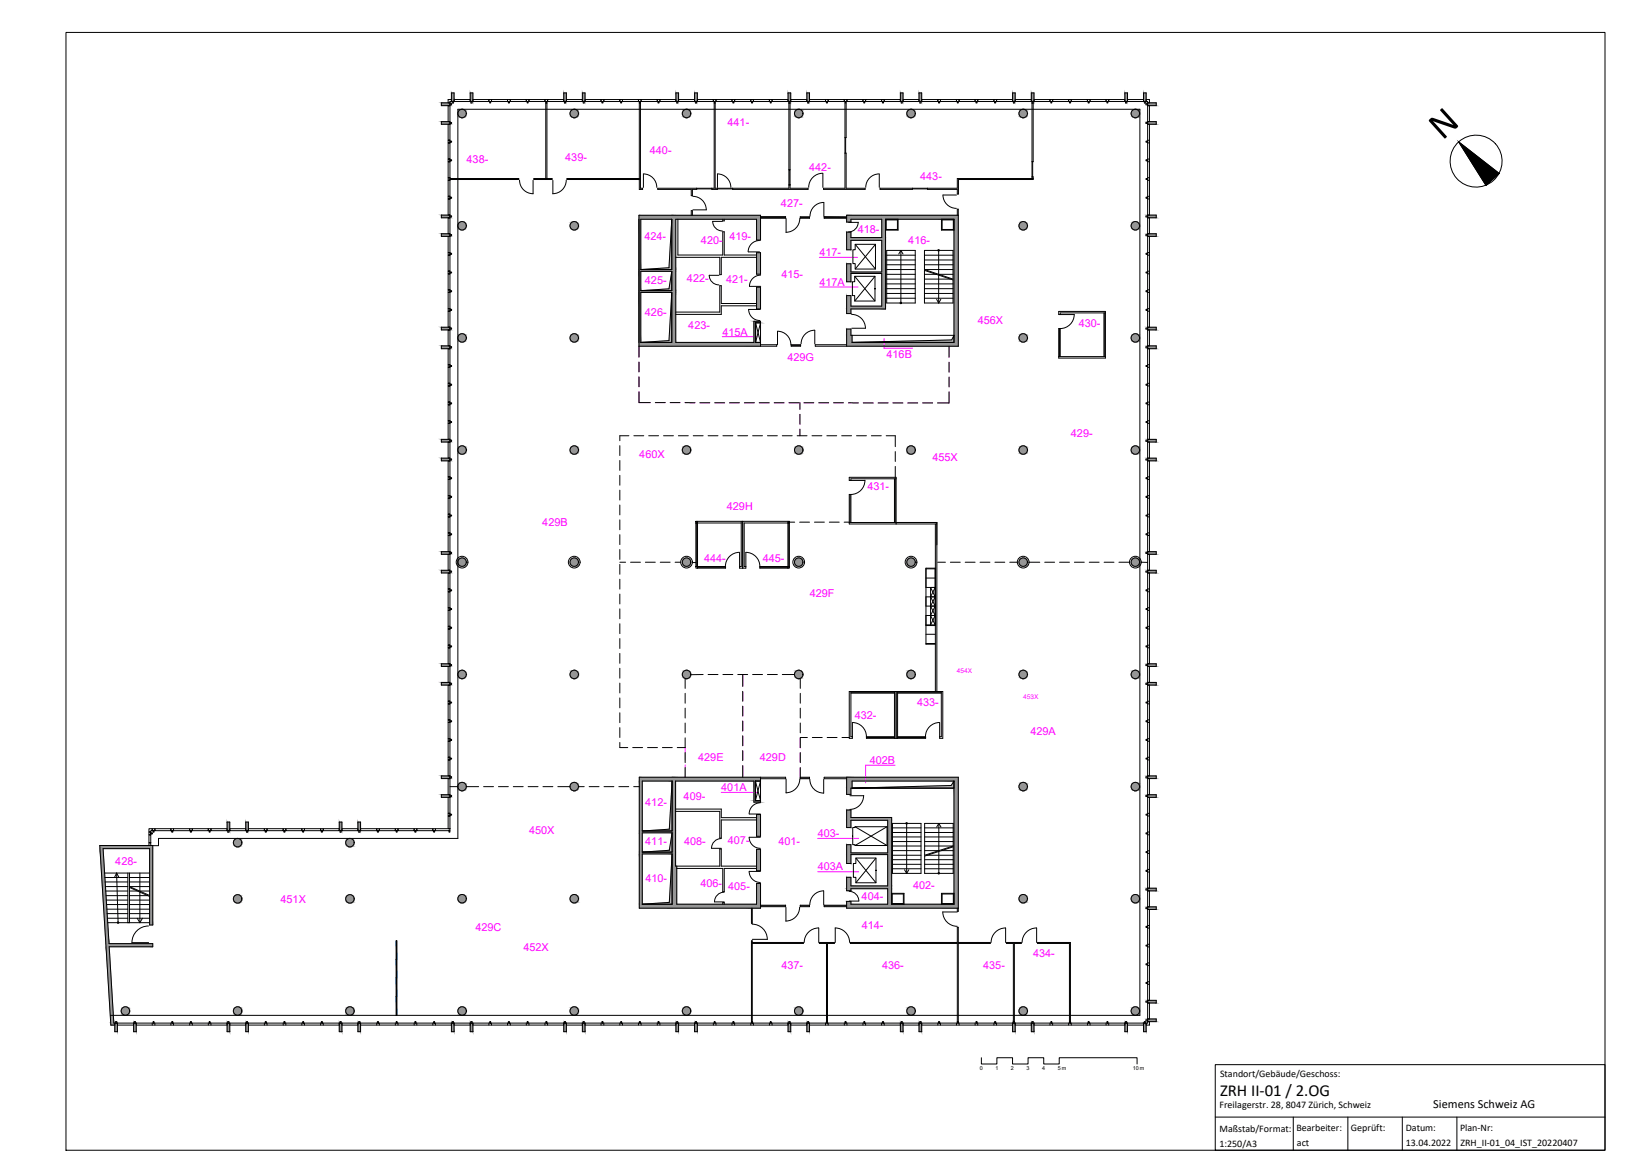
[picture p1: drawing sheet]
<svg xmlns="http://www.w3.org/2000/svg" width="420mm" height="297mm" viewBox="0 0 420 297" stroke-linecap="round" stroke-linejoin="round" font-family="sans-serif">
<defs><g id="words">
<text font-size="10" x="370.2" y="36.2" transform="rotate(-42 370.2 36.2)">N</text>
<text font-size="4.3" x="313.1" y="281.3">ZRH II-01 / 2.OG</text>
<text font-size="3.2" x="367.9" y="284.6">Siemens Schweiz AG</text>
<g font-size="2.8" fill="#f0f">
<text x="186.7" y="32.3">441-</text>
<text x="119.8" y="41.8">438-</text>
<text x="145.1" y="41.3">439-</text>
<text x="166.8" y="39.5">440-</text>
<text x="207.7" y="43.9">442-</text>
<text x="236.2" y="46.3">443-</text>
<text x="200.4" y="53.2">427-</text>
<text x="220.1" y="59.7">418-</text>
<text x="165.4" y="61.7">424-</text>
<text x="179.9" y="62.6">420-</text>
<text x="187.2" y="61.7">419-</text>
<text x="210.3" y="65.8">417-</text>
<text x="233.1" y="62.6">416-</text>
<text x="200.6" y="71.5">415-</text>
<text x="165.5" y="72.9">425-</text>
<text x="176.3" y="72.5">422-</text>
<text x="186.4" y="72.7">421-</text>
<text x="210.3" y="73.4">417A</text>
<text x="165.5" y="81.1">426-</text>
<text x="251" y="83.1">456X</text>
<text x="276.9" y="83.8">430-</text>
<text x="176.7" y="84.4">423-</text>
<text x="185.4" y="86.2">415A</text>
<text x="202.1" y="92.6">429G</text>
<text x="227.5" y="91.9">416B</text>
<text x="274.9" y="112.1">429-</text>
<text x="164.1" y="117.6">460X</text>
<text x="239.3" y="118.3">455X</text>
<text x="222.6" y="125.8">431-</text>
<text x="186.6" y="131">429H</text>
<text x="139.2" y="134.9">429B</text>
<text x="180.7" y="144.3">444-</text>
<text x="195.7" y="144.2">445-</text>
<text x="207.9" y="153.3">429F</text>
<text x="219.4" y="184.6">432-</text>
<text x="235.4" y="181.3">433-</text>
<text x="264.5" y="188.6">429A</text>
<text x="179.2" y="195.3">429E</text>
<text x="195" y="195.4">429D</text>
<text x="223.2" y="196.1">402B</text>
<text x="185.1" y="203.1">401A</text>
<text x="165.6" y="207">412-</text>
<text x="175.5" y="205.3">409-</text>
<text x="135.8" y="214.1">450X</text>
<text x="209.9" y="214.9">403-</text>
<text x="165.6" y="217">411-</text>
<text x="175.6" y="216.9">408-</text>
<text x="186.8" y="216.8">407-</text>
<text x="199.8" y="216.9">401-</text>
<text x="29.6" y="222.2">428-</text>
<text x="165.7" y="226.5">410-</text>
<text x="179.8" y="227.7">406-</text>
<text x="209.9" y="223.5">403A</text>
<text x="72" y="231.7">451X</text>
<text x="186.9" y="228.6">405-</text>
<text x="221.1" y="231.1">404-</text>
<text x="234.4" y="228.2">402-</text>
<text x="122" y="239">429C</text>
<text x="221.2" y="238.5">414-</text>
<text x="134.3" y="244.2">452X</text>
<text x="265.2" y="245.7">434-</text>
<text x="200.6" y="248.9">437-</text>
<text x="226.4" y="248.8">436-</text>
<text x="252.3" y="248.7">435-</text>
</g>
<g font-size="2.6">
<text x="313.1" y="276.5">Standort/Gebäude/Geschoss:</text>
<text x="313" y="284.6">Freilagerstr. 28, 8047 Zürich, Schweiz</text>
<text x="313" y="290.6">Maßstab/Format:</text>
<text x="332.7" y="290.5">Bearbeiter:</text>
<text x="346.8" y="290.5">Geprüft:</text>
<text x="360.8" y="290.4">Datum:</text>
<text x="374.7" y="290.5">Plan-Nr:</text>
<text x="313" y="294.4">1:250/A3</text>
<text x="332.9" y="294.2">act</text>
<text x="360.8" y="294.2">13.04.2022</text>
<text x="374.9" y="294.2">ZRH_II-01_04_IST_20220407</text>
</g>
<g font-size="1.7" fill="#f0f">
<text x="245.6" y="172.9">454X</text>
<text x="262.6" y="179.5">453X</text>
</g>
<g font-size="1.4">
<text x="251.5" y="274.7">0</text>
<text x="255.5" y="274.7">1</text>
<text x="259.5" y="274.7">2</text>
<text x="263.5" y="274.7">3</text>
<text x="267.5" y="274.7">4</text>
<text x="271.5" y="274.7">5 m</text>
<text x="290.7" y="274.7">10m</text>
</g>
</g></defs>
<!-- layer: S_Schraffur_Wand_tragend -->
<g fill="#969696" stroke="#969696" stroke-width=".26">
<path d="M28.4 262.7h1.1v.5z"/>
<path d="M217.3 202.3h1.1v1.6z"/>
<path d="M217.3 208h1.1z"/>
<path d="M217.3 210.6h1.1v1.9z"/>
<path d="M217.3 216.9h1.1z"/>
<path d="M217.3 225.2h1.1z"/>
<path d="M217.3 228.2h1.1v.5z"/>
<path d="M217.3 55.3h28.7z"/>
<path d="M172.5 199.5l22.7 1v-1zM172.5 199.5l22.7 1h-22.7z"/>
<path d="M164.1 199.5l8.4 1v-1zM164.1 199.5l8.4 1h-8.4z"/>
<path d="M193.5 200.5l.4 5.1v-5.1zM193.5 200.5l.4 5.1h-.4z"/>
<path d="M193.5 205.6l1.7 .3v-.3zM193.5 205.6l1.7 .3h-1.7z"/>
<path d="M172.5 200.5l.9 12.8v-12.8zM172.5 200.5l.9 12.8h-.9z"/>
<path d="M164.1 200.5l.7 12.8v-12.8zM164.1 200.5l.7 12.8h-.7z"/>
<path d="M164.1 213.3l9.3 .5v-.5zM164.1 213.3l9.3 .5h-9.3z"/>
<path d="M172.5 213.8l.9 5v-5zM172.5 213.8l.9 5h-.9z"/>
<path d="M164.1 213.8l.7 5v-5zM164.1 213.8l.7 5h-.7z"/>
<path d="M164.1 218.8l9.3 .4v-.4zM164.1 218.8l9.3 .4h-9.3z"/>
<path d="M172.5 219.2l.9 3.2v-3.2zM172.5 219.2l.9 3.2h-.9z"/>
<path d="M194.2 226.8l1 5.3v-5.3zM194.2 226.8l1 5.3h-1z"/>
<path d="M172.5 222.4l1.2 9.7v-9.7zM172.5 222.4l1.2 9.7h-1.2z"/>
<path d="M164.1 219.2l.7 12.9v-12.9zM164.1 219.2l.7 12.9h-.7z"/>
<path d="M172.5 232.1l22.7 1.1v-1.1zM172.5 232.1l22.7 1.1h-22.7z"/>
<path d="M164.1 232.1l8.4 1.1v-1.1zM164.1 232.1l8.4 1.1h-8.4z"/>
<path d="M25.6 217.1l13.6 .8v-.8zM25.6 217.1l13.6 .8h-13.5z"/>
<path d="M38.4 217.9l.8 19.6v-19.6zM38.4 217.9l.8 19.6h-.8z"/>
<path d="M25.7 217.9l2.3 24.4-1.5-24.4zM25.7 217.9l2.3 24.4h-.8z"/>
<path d="M27.2 242.3l12 .8v-.8zM27.2 242.3l12 .8h-12z"/>
<path d="M27.2 243.1l2 19.6-1.2-19.6zM27.2 243.1l2 19.6h-.8z"/>
<path d="M28.4 262.7h1.1zM28.4 262.7h1.1z"/>
<path d="M28.4 263.2h1.1zM28.4 262.7l1.1 .5h-1.1z"/>
<path d="M32.1 258.5h.4zM31.9 258.5h.6z"/>
<path d="M31.9 258.5l.8 .1zM31.7 258.6h1z"/>
<path d="M31.7 258.6l1.2 .1zM31.5 258.7h1.4z"/>
<path d="M31.5 258.7l1.5 .1zM31.5 258.7l1.5 .1h-1.6z"/>
<path d="M31.4 258.8l1.7 .2-.1-.2zM31.4 258.8l1.7 .2h-1.8z"/>
<path d="M31.3 259l1.9 .2-.1-.2zM31.3 259l1.9 .2h-2z"/>
<path d="M31.2 259.2l2.1 .2-.1-.2zM31.2 259.2l2.1 .2h-2.2z"/>
<path d="M31.1 259.4l2.2 .2v-.2zM31.1 259.4l2.2 .2h-2.2z"/>
<path d="M31.1 259.6l2.2 .2v-.2zM31.1 259.6l2.2 .2h-2.2z"/>
<path d="M31.1 259.8l2.1 .2 .1-.2zM31.1 259.8l2.1 .2h-2z"/>
<path d="M31.2 260l1.9 .1 .1-.1zM31.2 260l1.9 .1h-1.8z"/>
<path d="M31.3 260.1l1.7 .2 .1-.2zM31.3 260.1l1.7 .2h-1.6z"/>
<path d="M31.4 260.3l1.5 .2 .1-.2zM31.4 260.3l1.5 .2h-1.4z"/>
<path d="M31.5 260.5h1.4zM31.5 260.5h1.2z"/>
<path d="M31.7 260.5h1zM31.7 260.5l.8 .1z"/>
<path d="M31.9 260.6h.6zM31.9 260.6l.4 .1z"/>
<path d="M118.5 200.9h.4zM118.3 200.9h.6z"/>
<path d="M118.3 200.9l.8 .1zM118.1 201h1z"/>
<path d="M118.1 201l1.2 .1zM117.9 201.1h1.4z"/>
<path d="M117.9 201.1l1.5 .1-.1-.1zM117.9 201.1l1.5 .1h-1.6z"/>
<path d="M117.8 201.2l1.7 .2zM117.8 201.2l1.7 .2h-1.8z"/>
<path d="M117.7 201.4l1.9 .2-.1-.2zM117.7 201.4l1.9 .2h-2z"/>
<path d="M117.6 201.6l2.1 .1-.1-.1zM117.6 201.6l2.1 .1h-2.2z"/>
<path d="M117.5 201.7l2.2 .3v-.3zM117.5 201.7l2.2 .3h-2.2z"/>
<path d="M117.5 202l2.2 .2v-.2zM117.5 202l2.2 .2h-2.2z"/>
<path d="M117.5 202.2l2.1 .1 .1-.1zM117.5 202.2l2.1 .1h-2z"/>
<path d="M117.6 202.3l1.9 .3 .1-.3zM117.6 202.3l1.9 .3h-1.8z"/>
<path d="M117.7 202.6l1.7 .1 .1-.1zM117.7 202.6l1.7 .1h-1.6z"/>
<path d="M117.8 202.7h1.6zM117.8 202.7l1.5 .1z"/>
<path d="M117.9 202.8h1.4zM117.9 202.8l1.2 .1z"/>
<path d="M118.1 202.9h1zM118.1 202.9l.8 .1z"/>
<path d="M118.3 203h.6zM118.3 203l.4 .1z"/>
<path d="M147.3 200.9h.4zM147.1 200.9h.6z"/>
<path d="M147.1 200.9l.8 .1zM146.9 201h1z"/>
<path d="M146.9 201l1.2 .1zM146.8 201.1h1.3z"/>
<path d="M146.8 201.1l1.5 .1-.2-.1zM146.8 201.1l1.5 .1h-1.7z"/>
<path d="M146.6 201.2l1.7 .2zM146.6 201.2l1.7 .2h-1.8z"/>
<path d="M146.5 201.4l2 .2-.2-.2zM146.5 201.4l2 .2h-2.1z"/>
<path d="M146.4 201.6l2.1 .1v-.1zM146.4 201.6l2.1 .1h-2.2z"/>
<path d="M146.3 201.7l2.2 .3v-.3zM146.3 201.7l2.2 .3h-2.2z"/>
<path d="M146.3 202l2.2 .2v-.2zM146.3 202l2.2 .2h-2.2z"/>
<path d="M146.3 202.2l2.2 .1v-.1zM146.3 202.2l2.2 .1h-2.1z"/>
<path d="M146.4 202.3l1.9 .3 .2-.3zM146.4 202.3l1.9 .3h-1.8z"/>
<path d="M146.5 202.6l1.8 .1v-.1zM146.5 202.6l1.8 .1h-1.7z"/>
<path d="M146.6 202.7h1.7zM146.6 202.7l1.5 .1z"/>
<path d="M146.8 202.8h1.3zM146.8 202.8l1.1 .1z"/>
<path d="M146.9 202.9h1zM146.9 202.9l.8 .1z"/>
<path d="M147.1 203h.6zM147.1 203l.4 .1z"/>
<path d="M262.5 200.9h.4zM262.3 200.9h.6z"/>
<path d="M262.3 200.9l.8 .1zM262.1 201h1z"/>
<path d="M262.1 201l1.2 .1zM262 201.1h1.3z"/>
<path d="M262 201.1l1.4 .1-.1-.1zM262 201.1l1.4 .1h-1.6z"/>
<path d="M261.8 201.2l1.8 .2zM261.8 201.2l1.8 .2h-1.9z"/>
<path d="M261.7 201.4l2 .2-.1-.2zM261.7 201.4l2 .2h-2.1z"/>
<path d="M261.6 201.6l2.1 .1v-.1zM261.6 201.6l2.1 .1h-2.2z"/>
<path d="M261.5 201.7l2.2 .3v-.3zM261.5 201.7l2.2 .3h-2.2z"/>
<path d="M261.5 202l2.2 .2v-.2zM261.5 202l2.2 .2h-2.2z"/>
<path d="M261.5 202.2l2.2 .1v-.1zM261.5 202.2l2.2 .1h-2.1z"/>
<path d="M261.6 202.3l2 .3 .1-.3zM261.6 202.3l2 .3h-1.9z"/>
<path d="M261.7 202.6l1.7 .1 .2-.1zM261.7 202.6l1.7 .1h-1.6z"/>
<path d="M261.8 202.7h1.6zM261.8 202.7l1.5 .1z"/>
<path d="M262 202.8h1.3zM262 202.8l1.1 .1z"/>
<path d="M262.1 202.9h1zM262.1 202.9l.8 .1z"/>
<path d="M262.3 203h.6zM262.3 203l.4 .1z"/>
<path d="M291.3 200.9h.4zM291.1 200.9h.6z"/>
<path d="M291.1 200.9l.8 .1zM291 201h.9z"/>
<path d="M291 201l1.1 .1zM290.8 201.1h1.3z"/>
<path d="M290.8 201.1l1.4 .1-.1-.1zM290.8 201.1l1.4 .1h-1.6z"/>
<path d="M290.6 201.2l1.8 .2zM290.6 201.2l1.8 .2h-1.9z"/>
<path d="M290.5 201.4l1.9 .2v-.2zM290.5 201.4l1.9 .2h-2z"/>
<path d="M290.4 201.6l2.1 .1-.1-.1zM290.4 201.6l2.1 .1h-2.1z"/>
<path d="M290.4 201.7l2.1 .3v-.3zM290.4 201.7l2.1 .3h-2.2z"/>
<path d="M290.3 202l2.2 .2v-.2zM290.3 202l2.2 .2h-2.1z"/>
<path d="M290.4 202.2l2 .1 .1-.1zM290.4 202.2l2 .1h-2z"/>
<path d="M290.4 202.3l2 .3v-.3zM290.4 202.3l2 .3h-1.9z"/>
<path d="M290.5 202.6l1.7 .1 .2-.1zM290.5 202.6l1.7 .1h-1.6z"/>
<path d="M290.6 202.7h1.6zM290.6 202.7l1.5 .1z"/>
<path d="M290.8 202.8h1.3zM290.8 202.8l1.1 .1z"/>
<path d="M291 202.9h.9zM291 202.9l.7 .1z"/>
<path d="M291.1 203h.6zM291.1 203l.4 .1z"/>
<path d="M291.3 258.5h.4zM291.1 258.5h.6z"/>
<path d="M291.1 258.5l.8 .1zM291 258.6h.9z"/>
<path d="M291 258.6l1.1 .1zM290.8 258.7h1.3z"/>
<path d="M290.8 258.7l1.4 .1zM290.6 258.8h1.6z"/>
<path d="M290.6 258.8l1.8 .2-.2-.2zM290.6 258.8l1.8 .2h-1.9z"/>
<path d="M290.5 259l1.9 .2v-.2zM290.5 259l1.9 .2h-2z"/>
<path d="M290.4 259.2l2.1 .2-.1-.2zM290.4 259.2l2.1 .2h-2.1z"/>
<path d="M290.4 259.4l2.1 .2v-.2zM290.4 259.4l2.1 .2h-2.2z"/>
<path d="M290.3 259.6l2.2 .1v-.1zM290.3 259.6l2.2 .1h-2.1z"/>
<path d="M290.4 259.7l2 .3 .1-.3zM290.4 259.7l2 .3h-2z"/>
<path d="M290.4 260l2 .1v-.1zM290.4 260l2 .1h-1.9z"/>
<path d="M290.5 260.1l1.7 .2 .2-.2zM290.5 260.1l1.7 .2h-1.6z"/>
<path d="M290.6 260.3h1.6zM290.6 260.3l1.5 .1z"/>
<path d="M290.8 260.4h1.3zM290.8 260.4l1.1 .1z"/>
<path d="M291 260.5h.9zM291 260.5l.7 .1z"/>
<path d="M291.1 260.6h.6zM291.1 260.6l.4 .1z"/>
<path d="M291.3 229.7h.4zM291.1 229.7h.6z"/>
<path d="M291.1 229.7l.8 .1zM291 229.8h.9z"/>
<path d="M291 229.8l1.1 .1zM290.8 229.9h1.3z"/>
<path d="M290.8 229.9l1.4 .1zM290.6 230h1.6z"/>
<path d="M290.6 230l1.8 .2-.2-.2zM290.6 230l1.8 .2h-1.9z"/>
<path d="M290.5 230.2l1.9 .2v-.2zM290.5 230.2l1.9 .2h-2z"/>
<path d="M290.4 230.4l2.1 .2-.1-.2zM290.4 230.4l2.1 .2h-2.1z"/>
<path d="M290.4 230.6l2.1 .1v-.1zM290.4 230.6l2.1 .1h-2.2z"/>
<path d="M290.3 230.7l2.2 .3v-.3zM290.3 230.7l2.2 .3h-2.1z"/>
<path d="M290.4 231l2 .2 .1-.2zM290.4 231l2 .2h-2z"/>
<path d="M290.4 231.2l2 .1v-.1zM290.4 231.2l2 .1h-1.9z"/>
<path d="M290.5 231.3l1.7 .2 .2-.2zM290.5 231.3l1.7 .2h-1.6z"/>
<path d="M290.6 231.5h1.6zM290.6 231.5l1.5 .1z"/>
<path d="M290.8 231.6h1.3zM290.8 231.6l1.1 .2z"/>
<path d="M291 231.8h.9zM291 231.8h.7z"/>
<path d="M291.1 231.8h.6zM291.1 231.8h.4z"/>
<path d="M262.5 229.7h.4zM262.3 229.7h.6z"/>
<path d="M262.3 229.7l.8 .1zM262.1 229.8h1z"/>
<path d="M262.1 229.8l1.2 .1zM262 229.9h1.3z"/>
<path d="M262 229.9l1.4 .1zM262 229.9l1.4 .1h-1.6z"/>
<path d="M261.8 230l1.8 .2-.2-.2zM261.8 230l1.8 .2h-1.9z"/>
<path d="M261.7 230.2l2 .2-.1-.2zM261.7 230.2l2 .2h-2.1z"/>
<path d="M261.6 230.4l2.1 .2v-.2zM261.6 230.4l2.1 .2h-2.2z"/>
<path d="M261.5 230.6l2.2 .1v-.1zM261.5 230.6l2.2 .1h-2.2z"/>
<path d="M261.5 230.7l2.2 .3v-.3zM261.5 230.7l2.2 .3h-2.2z"/>
<path d="M261.5 231l2.2 .2v-.2zM261.5 231l2.2 .2h-2.1z"/>
<path d="M261.6 231.2l2 .1 .1-.1zM261.6 231.2l2 .1h-1.9z"/>
<path d="M261.7 231.3l1.7 .2 .2-.2zM261.7 231.3l1.7 .2h-1.6z"/>
<path d="M261.8 231.5h1.6zM261.8 231.5l1.5 .1z"/>
<path d="M262 231.6h1.3zM262 231.6l1.1 .2z"/>
<path d="M262.1 231.8h1zM262.1 231.8h.8z"/>
<path d="M262.3 231.8h.6zM262.3 231.8h.4z"/>
<path d="M262.5 258.5h.4zM262.3 258.5h.6z"/>
<path d="M262.3 258.5l.8 .1zM262.1 258.6h1z"/>
<path d="M262.1 258.6l1.2 .1zM262 258.7h1.3z"/>
<path d="M262 258.7l1.4 .1zM262 258.7l1.4 .1h-1.6z"/>
<path d="M261.8 258.8l1.8 .2-.2-.2zM261.8 258.8l1.8 .2h-1.9z"/>
<path d="M261.7 259l2 .2-.1-.2zM261.7 259l2 .2h-2.1z"/>
<path d="M261.6 259.2l2.1 .2v-.2zM261.6 259.2l2.1 .2h-2.2z"/>
<path d="M261.5 259.4l2.2 .2v-.2zM261.5 259.4l2.2 .2h-2.2z"/>
<path d="M261.5 259.6l2.2 .1v-.1zM261.5 259.6l2.2 .1h-2.2z"/>
<path d="M261.5 259.7l2.2 .3v-.3zM261.5 259.7l2.2 .3h-2.1z"/>
<path d="M261.6 260l2 .1 .1-.1zM261.6 260l2 .1h-1.9z"/>
<path d="M261.7 260.1l1.7 .2 .2-.2zM261.7 260.1l1.7 .2h-1.6z"/>
<path d="M261.8 260.3h1.6zM261.8 260.3l1.5 .1z"/>
<path d="M262 260.4h1.3zM262 260.4l1.1 .1z"/>
<path d="M262.1 260.5h1zM262.1 260.5l.8 .1z"/>
<path d="M262.3 260.6h.6zM262.3 260.6l.4 .1z"/>
<path d="M233.7 258.5h.4zM233.5 258.5h.6z"/>
<path d="M233.5 258.5l.8 .1zM233.3 258.6h1z"/>
<path d="M233.3 258.6l1.2 .1zM233.2 258.7h1.3z"/>
<path d="M233.2 258.7l1.5 .1zM233 258.8h1.7z"/>
<path d="M233 258.8l1.8 .2-.1-.2zM233 258.8l1.8 .2h-1.9z"/>
<path d="M232.9 259l2 .2-.1-.2zM232.9 259l2 .2h-2.1z"/>
<path d="M232.8 259.2l2.1 .2v-.2zM232.8 259.2l2.1 .2h-2.2z"/>
<path d="M232.7 259.4l2.3 .2-.1-.2zM232.7 259.4l2.3 .2h-2.3z"/>
<path d="M232.7 259.6l2.2 .1 .1-.1zM232.7 259.6l2.2 .1h-2.2z"/>
<path d="M232.7 259.7l2.2 .3v-.3zM232.7 259.7l2.2 .3h-2.1z"/>
<path d="M232.8 260l2 .1 .1-.1zM232.8 260l2 .1h-1.9z"/>
<path d="M232.9 260.1l1.8 .2 .1-.2zM232.9 260.1l1.8 .2h-1.7z"/>
<path d="M233 260.3h1.7zM233 260.3l1.5 .1z"/>
<path d="M233.2 260.4h1.3zM233.2 260.4l1.1 .1z"/>
<path d="M233.3 260.5h1zM233.3 260.5l.8 .1z"/>
<path d="M233.5 260.6h.6zM233.5 260.6l.4 .1z"/>
<path d="M204.9 258.5h.4zM204.7 258.5h.6z"/>
<path d="M204.7 258.5l.8 .1zM204.6 258.6h.9z"/>
<path d="M204.6 258.6l1.1 .1zM204.3 258.7h1.4z"/>
<path d="M204.3 258.7l1.5 .1zM204.3 258.7l1.5 .1h-1.6z"/>
<path d="M204.2 258.8l1.8 .2-.2-.2zM204.2 258.8l1.8 .2h-1.9z"/>
<path d="M204.1 259l1.9 .2v-.2zM204.1 259l1.9 .2h-2z"/>
<path d="M204 259.2l2.1 .2-.1-.2zM204 259.2l2.1 .2h-2.1z"/>
<path d="M204 259.4l2.1 .2v-.2zM204 259.4l2.1 .2h-2.2z"/>
<path d="M203.9 259.6l2.2 .1v-.1zM203.9 259.6l2.2 .1h-2.1z"/>
<path d="M204 259.7l2 .3 .1-.3zM204 259.7l2 .3h-2z"/>
<path d="M204 260l2 .1v-.1zM204 260l2 .1h-1.9z"/>
<path d="M204.1 260.1l1.7 .2 .2-.2zM204.1 260.1l1.7 .2h-1.6z"/>
<path d="M204.2 260.3h1.6zM204.2 260.3l1.5 .1z"/>
<path d="M204.3 260.4h1.4zM204.3 260.4l1.2 .1z"/>
<path d="M204.6 260.5h.9zM204.6 260.5l.7 .1z"/>
<path d="M204.7 260.6h.6zM204.7 260.6l.4 .1z"/>
<path d="M176.1 258.5h.4zM175.9 258.5h.6z"/>
<path d="M175.9 258.5l.8 .1zM175.7 258.6h1z"/>
<path d="M175.7 258.6l1.2 .1zM175.6 258.7h1.3z"/>
<path d="M175.6 258.7l1.4 .1zM175.6 258.7l1.4 .1h-1.6z"/>
<path d="M175.4 258.8l1.8 .2-.2-.2zM175.4 258.8l1.8 .2h-1.9z"/>
<path d="M175.3 259l1.9 .2v-.2zM175.3 259l1.9 .2h-2z"/>
<path d="M175.2 259.2l2.1 .2-.1-.2zM175.2 259.2l2.1 .2h-2.2z"/>
<path d="M175.1 259.4l2.2 .2v-.2zM175.1 259.4l2.2 .2h-2.2z"/>
<path d="M175.1 259.6l2.2 .1v-.1zM175.1 259.6l2.2 .1h-2.2z"/>
<path d="M175.1 259.7l2.1 .3 .1-.3zM175.1 259.7l2.1 .3h-2z"/>
<path d="M175.2 260l2 .1v-.1zM175.2 260l2 .1h-1.9z"/>
<path d="M175.3 260.1l1.7 .2 .2-.2zM175.3 260.1l1.7 .2h-1.6z"/>
<path d="M175.4 260.3h1.6zM175.4 260.3l1.5 .1z"/>
<path d="M175.6 260.4h1.3zM175.6 260.4l1.1 .1z"/>
<path d="M175.7 260.5h1zM175.7 260.5l.8 .1z"/>
<path d="M175.9 260.6h.6zM175.9 260.6l.4 .1z"/>
<path d="M147.3 258.5h.4zM147.1 258.5h.6z"/>
<path d="M147.1 258.5l.8 .1zM146.9 258.6h1z"/>
<path d="M146.9 258.6l1.2 .1zM146.8 258.7h1.3z"/>
<path d="M146.8 258.7l1.5 .1zM146.6 258.8h1.7z"/>
<path d="M146.6 258.8l1.7 .2v-.2zM146.6 258.8l1.7 .2h-1.8z"/>
<path d="M146.5 259l2 .2-.2-.2zM146.5 259l2 .2h-2.1z"/>
<path d="M146.4 259.2l2.1 .2v-.2zM146.4 259.2l2.1 .2h-2.2z"/>
<path d="M146.3 259.4l2.2 .2v-.2zM146.3 259.4l2.2 .2h-2.2z"/>
<path d="M146.3 259.6l2.2 .1v-.1zM146.3 259.6l2.2 .1h-2.2z"/>
<path d="M146.3 259.7l2.2 .3v-.3zM146.3 259.7l2.2 .3h-2.1z"/>
<path d="M146.4 260l1.9 .1 .2-.1zM146.4 260l1.9 .1h-1.8z"/>
<path d="M146.5 260.1l1.8 .2v-.2zM146.5 260.1l1.8 .2h-1.7z"/>
<path d="M146.6 260.3h1.7zM146.6 260.3l1.5 .1z"/>
<path d="M146.8 260.4h1.3zM146.8 260.4l1.1 .1z"/>
<path d="M146.9 260.5h1zM146.9 260.5l.8 .1z"/>
<path d="M147.1 260.6h.6zM147.1 260.6l.4 .1z"/>
<path d="M147.3 229.7h.4zM147.1 229.7h.6z"/>
<path d="M147.1 229.7l.8 .1zM146.9 229.8h1z"/>
<path d="M146.9 229.8l1.2 .1zM146.8 229.9h1.3z"/>
<path d="M146.8 229.9l1.5 .1zM146.6 230h1.7z"/>
<path d="M146.6 230l1.7 .2v-.2zM146.6 230l1.7 .2h-1.8z"/>
<path d="M146.5 230.2l2 .2-.2-.2zM146.5 230.2l2 .2h-2.1z"/>
<path d="M146.4 230.4l2.1 .2v-.2zM146.4 230.4l2.1 .2h-2.2z"/>
<path d="M146.3 230.6l2.2 .1v-.1zM146.3 230.6l2.2 .1h-2.2z"/>
<path d="M146.3 230.7l2.2 .3v-.3zM146.3 230.7l2.2 .3h-2.2z"/>
<path d="M146.3 231l2.2 .2v-.2zM146.3 231l2.2 .2h-2.1z"/>
<path d="M146.4 231.2l1.9 .1 .2-.1zM146.4 231.2l1.9 .1h-1.8z"/>
<path d="M146.5 231.3l1.8 .2v-.2zM146.5 231.3l1.8 .2h-1.7z"/>
<path d="M146.6 231.5h1.7zM146.6 231.5l1.5 .1z"/>
<path d="M146.8 231.6h1.3zM146.8 231.6l1.1 .2z"/>
<path d="M146.9 231.8h1zM146.9 231.8h.8z"/>
<path d="M147.1 231.8h.6zM147.1 231.8h.4z"/>
<path d="M89.7 215.3h.4zM89.5 215.3h.6z"/>
<path d="M89.5 215.3l.8 .1zM89.3 215.4h1z"/>
<path d="M89.3 215.4l1.2 .1zM89.2 215.5h1.3z"/>
<path d="M89.2 215.5l1.4 .1zM89 215.6h1.6z"/>
<path d="M89 215.6l1.8 .2-.2-.2zM89 215.6l1.8 .2h-1.9z"/>
<path d="M88.9 215.8l1.9 .2v-.2zM88.9 215.8l1.9 .2h-2z"/>
<path d="M88.8 216l2.1 .2-.1-.2zM88.8 216l2.1 .2h-2.2z"/>
<path d="M88.7 216.2l2.2 .2v-.2zM88.7 216.2l2.2 .2h-2.2z"/>
<path d="M88.7 216.4l2.2 .2v-.2zM88.7 216.4l2.2 .2h-2.2z"/>
<path d="M88.7 216.6l2.1 .2 .1-.2zM88.7 216.6l2.1 .2h-2z"/>
<path d="M88.8 216.8l2 .1v-.1zM88.8 216.8l2 .1h-1.9z"/>
<path d="M88.9 216.9l1.7 .2 .2-.2zM88.9 216.9l1.7 .2h-1.6z"/>
<path d="M89 217.1h1.6zM89 217.1l1.5 .1z"/>
<path d="M89.2 217.2h1.3zM89.2 217.2l1.1 .2z"/>
<path d="M89.3 217.4h1zM89.3 217.4h.8z"/>
<path d="M89.5 217.4h.6zM89.5 217.4l.4 .1z"/>
<path d="M60.9 215.3h.4zM60.7 215.3h.6z"/>
<path d="M60.7 215.3l.8 .1zM60.5 215.4h1z"/>
<path d="M60.5 215.4l1.2 .1zM60.4 215.5h1.3z"/>
<path d="M60.4 215.5l1.4 .1zM60.2 215.6h1.6z"/>
<path d="M60.2 215.6l1.7 .2-.1-.2zM60.2 215.6l1.7 .2h-1.8z"/>
<path d="M60.1 215.8l2 .2-.2-.2zM60.1 215.8l2 .2h-2.1z"/>
<path d="M60 216l2.1 .2v-.2zM60 216l2.1 .2h-2.2z"/>
<path d="M59.9 216.2l2.2 .2v-.2zM59.9 216.2l2.2 .2h-2.2z"/>
<path d="M59.9 216.4l2.2 .2v-.2zM59.9 216.4l2.2 .2h-2.2z"/>
<path d="M59.9 216.6l2.2 .2v-.2zM59.9 216.6l2.2 .2h-2.1z"/>
<path d="M60 216.8l1.9 .1 .2-.1zM60 216.8l1.9 .1h-1.8z"/>
<path d="M60.1 216.9l1.7 .2 .1-.2zM60.1 216.9l1.7 .2h-1.6z"/>
<path d="M60.2 217.1h1.6zM60.2 217.1l1.5 .1z"/>
<path d="M60.4 217.2h1.3zM60.4 217.2l1.1 .2z"/>
<path d="M60.5 217.4h1zM60.5 217.4h.8z"/>
<path d="M60.7 217.4h.6zM60.7 217.4l.4 .1z"/>
<path d="M60.9 229.7h.4zM60.7 229.7h.6z"/>
<path d="M60.7 229.7l.8 .1zM60.5 229.8h1z"/>
<path d="M60.5 229.8l1.2 .1zM60.4 229.9h1.3z"/>
<path d="M60.4 229.9l1.4 .2zM60.2 230.1h1.6z"/>
<path d="M60.2 230.1l1.7 .1-.1-.1zM60.2 230.1l1.7 .1h-1.8z"/>
<path d="M60.1 230.2l2 .2-.2-.2zM60.1 230.2l2 .2h-2.1z"/>
<path d="M60 230.4l2.1 .2v-.2zM60 230.4l2.1 .2h-2.2z"/>
<path d="M59.9 230.6l2.2 .2v-.2zM59.9 230.6l2.2 .2h-2.2z"/>
<path d="M59.9 230.8l2.2 .2v-.2zM59.9 230.8l2.2 .2h-2.2z"/>
<path d="M59.9 231l2.2 .2v-.2zM59.9 231l2.2 .2h-2.1z"/>
<path d="M60 231.2l1.9 .2 .2-.2zM60 231.2l1.9 .2h-1.8z"/>
<path d="M60.1 231.4l1.7 .1 .1-.1zM60.1 231.4l1.7 .1h-1.6z"/>
<path d="M60.2 231.5h1.6zM60.2 231.5l1.5 .2z"/>
<path d="M60.4 231.7h1.3zM60.4 231.7l1.1 .1z"/>
<path d="M60.5 231.8h1zM60.5 231.8h.8z"/>
<path d="M60.7 231.8h.6zM60.7 231.8l.4 .1z"/>
<path d="M89.7 229.7h.4zM89.5 229.7h.6z"/>
<path d="M89.5 229.7l.8 .1zM89.3 229.8h1z"/>
<path d="M89.3 229.8l1.2 .1zM89.2 229.9h1.3z"/>
<path d="M89.2 229.9l1.4 .2zM89 230.1h1.6z"/>
<path d="M89 230.1l1.8 .1-.2-.1zM89 230.1l1.8 .1h-1.9z"/>
<path d="M88.9 230.2l1.9 .2v-.2zM88.9 230.2l1.9 .2h-2z"/>
<path d="M88.8 230.4l2.1 .2-.1-.2zM88.8 230.4l2.1 .2h-2.2z"/>
<path d="M88.7 230.6l2.2 .2v-.2zM88.7 230.6l2.2 .2h-2.2z"/>
<path d="M88.7 230.8l2.2 .2v-.2zM88.7 230.8l2.2 .2h-2.2z"/>
<path d="M88.7 231l2.1 .2 .1-.2zM88.7 231l2.1 .2h-2z"/>
<path d="M88.8 231.2l2 .2v-.2zM88.8 231.2l2 .2h-1.9z"/>
<path d="M88.9 231.4l1.7 .1 .2-.1zM88.9 231.4l1.7 .1h-1.6z"/>
<path d="M89 231.5h1.6zM89 231.5l1.5 .2z"/>
<path d="M89.2 231.7h1.3zM89.2 231.7l1.1 .1z"/>
<path d="M89.3 231.8h1zM89.3 231.8h.8z"/>
<path d="M89.5 231.8h.6zM89.5 231.8l.4 .1z"/>
<path d="M118.5 229.7h.4zM118.3 229.7h.6z"/>
<path d="M118.3 229.7l.8 .1zM118.1 229.8h1z"/>
<path d="M118.1 229.8l1.2 .1zM117.9 229.9h1.4z"/>
<path d="M117.9 229.9l1.5 .1zM117.9 229.9l1.5 .1h-1.6z"/>
<path d="M117.8 230l1.7 .2-.1-.2zM117.8 230l1.7 .2h-1.8z"/>
<path d="M117.7 230.2l1.9 .2-.1-.2zM117.7 230.2l1.9 .2h-2z"/>
<path d="M117.6 230.4l2.1 .2-.1-.2zM117.6 230.4l2.1 .2h-2.2z"/>
<path d="M117.5 230.6l2.2 .1v-.1zM117.5 230.6l2.2 .1h-2.2z"/>
<path d="M117.5 230.7l2.2 .3v-.3zM117.5 230.7l2.2 .3h-2.2z"/>
<path d="M117.5 231l2.1 .2 .1-.2zM117.5 231l2.1 .2h-2z"/>
<path d="M117.6 231.2l1.9 .1 .1-.1zM117.6 231.2l1.9 .1h-1.8z"/>
<path d="M117.7 231.3l1.7 .2 .1-.2zM117.7 231.3l1.7 .2h-1.6z"/>
<path d="M117.8 231.5h1.6zM117.8 231.5l1.5 .1z"/>
<path d="M117.9 231.6h1.4zM117.9 231.6l1.2 .2z"/>
<path d="M118.1 231.8h1zM118.1 231.8h.8z"/>
<path d="M118.3 231.8h.6zM118.3 231.8h.4z"/>
<path d="M118.5 258.5h.4zM118.3 258.5h.6z"/>
<path d="M118.3 258.5l.8 .1zM118.1 258.6h1z"/>
<path d="M118.1 258.6l1.2 .1zM117.9 258.7h1.4z"/>
<path d="M117.9 258.7l1.5 .1zM117.9 258.7l1.5 .1h-1.6z"/>
<path d="M117.8 258.8l1.7 .2-.1-.2zM117.8 258.8l1.7 .2h-1.8z"/>
<path d="M117.7 259l1.9 .2-.1-.2zM117.7 259l1.9 .2h-2z"/>
<path d="M117.6 259.2l2.1 .2-.1-.2zM117.6 259.2l2.1 .2h-2.2z"/>
<path d="M117.5 259.4l2.2 .2v-.2zM117.5 259.4l2.2 .2h-2.2z"/>
<path d="M117.5 259.6l2.2 .1v-.1zM117.5 259.6l2.2 .1h-2.2z"/>
<path d="M117.5 259.7l2.1 .3 .1-.3zM117.5 259.7l2.1 .3h-2z"/>
<path d="M117.6 260l1.9 .1 .1-.1zM117.6 260l1.9 .1h-1.8z"/>
<path d="M117.7 260.1l1.7 .2 .1-.2zM117.7 260.1l1.7 .2h-1.6z"/>
<path d="M117.8 260.3h1.6zM117.8 260.3l1.5 .1z"/>
<path d="M117.9 260.4h1.4zM117.9 260.4l1.2 .1z"/>
<path d="M118.1 260.5h1zM118.1 260.5l.8 .1z"/>
<path d="M118.3 260.6h.6zM118.3 260.6l.4 .1z"/>
<path d="M89.7 258.5h.4zM89.5 258.5h.6z"/>
<path d="M89.5 258.5l.8 .1zM89.3 258.6h1z"/>
<path d="M89.3 258.6l1.2 .1zM89.2 258.7h1.3z"/>
<path d="M89.2 258.7l1.4 .1zM89 258.8h1.6z"/>
<path d="M89 258.8l1.8 .2-.2-.2zM89 258.8l1.8 .2h-1.9z"/>
<path d="M88.9 259l1.9 .2v-.2zM88.9 259l1.9 .2h-2z"/>
<path d="M88.8 259.2l2.1 .2-.1-.2zM88.8 259.2l2.1 .2h-2.2z"/>
<path d="M88.7 259.4l2.2 .2v-.2zM88.7 259.4l2.2 .2h-2.2z"/>
<path d="M88.7 259.6l2.2 .2v-.2zM88.7 259.6l2.2 .2h-2.2z"/>
<path d="M88.7 259.8l2.1 .2 .1-.2zM88.7 259.8l2.1 .2h-2z"/>
<path d="M88.8 260l2 .1v-.1zM88.8 260l2 .1h-1.9z"/>
<path d="M88.9 260.1l1.7 .2 .2-.2zM88.9 260.1l1.7 .2h-1.6z"/>
<path d="M89 260.3l1.5 .2 .1-.2zM89 260.3l1.5 .2h-1.3z"/>
<path d="M89.2 260.5h1.3zM89.2 260.5h1.1z"/>
<path d="M89.3 260.5h1zM89.3 260.5l.8 .1z"/>
<path d="M89.5 260.6h.6zM89.5 260.6l.4 .1z"/>
<path d="M60.9 258.5h.4zM60.7 258.5h.6z"/>
<path d="M60.7 258.5l.8 .1zM60.5 258.6h1z"/>
<path d="M60.5 258.6l1.2 .1zM60.4 258.7h1.3z"/>
<path d="M60.4 258.7l1.4 .1zM60.2 258.8h1.6z"/>
<path d="M60.2 258.8l1.7 .2-.1-.2zM60.2 258.8l1.7 .2h-1.8z"/>
<path d="M60.1 259l2 .2-.2-.2zM60.1 259l2 .2h-2.1z"/>
<path d="M60 259.2l2.1 .2v-.2zM60 259.2l2.1 .2h-2.2z"/>
<path d="M59.9 259.4l2.2 .2v-.2zM59.9 259.4l2.2 .2h-2.2z"/>
<path d="M59.9 259.6l2.2 .2v-.2zM59.9 259.6l2.2 .2h-2.2z"/>
<path d="M59.9 259.8l2.2 .2v-.2zM59.9 259.8l2.2 .2h-2.1z"/>
<path d="M60 260l1.9 .1 .2-.1zM60 260l1.9 .1h-1.8z"/>
<path d="M60.1 260.1l1.7 .2 .1-.2zM60.1 260.1l1.7 .2h-1.6z"/>
<path d="M60.2 260.3l1.5 .2 .1-.2zM60.2 260.3l1.5 .2h-1.3z"/>
<path d="M60.4 260.5h1.3zM60.4 260.5h1.1z"/>
<path d="M60.5 260.5h1zM60.5 260.5l.8 .1z"/>
<path d="M60.7 260.6h.6zM60.7 260.6l.4 .1z"/>
<path d="M118.5 114.5h.4zM118.3 114.5h.6z"/>
<path d="M118.3 114.5l.8 .1zM118.1 114.6h1z"/>
<path d="M118.1 114.6l1.2 .1zM117.9 114.7h1.4z"/>
<path d="M117.9 114.7l1.5 .1-.1-.1zM117.9 114.7l1.5 .1h-1.6z"/>
<path d="M117.8 114.8l1.7 .2zM117.8 114.8l1.7 .2h-1.8z"/>
<path d="M117.7 115l1.9 .2-.1-.2zM117.7 115l1.9 .2h-2z"/>
<path d="M117.6 115.2l2.1 .1-.1-.1zM117.6 115.2l2.1 .1h-2.2z"/>
<path d="M117.5 115.3l2.2 .3v-.3zM117.5 115.3l2.2 .3h-2.2z"/>
<path d="M117.5 115.6l2.2 .2v-.2zM117.5 115.6l2.2 .2h-2.2z"/>
<path d="M117.5 115.8l2.1 .2 .1-.2zM117.5 115.8l2.1 .2h-2z"/>
<path d="M117.6 116l1.9 .1 .1-.1zM117.6 116l1.9 .1h-1.8z"/>
<path d="M117.7 116.1l1.7 .2 .1-.2zM117.7 116.1l1.7 .2h-1.6z"/>
<path d="M117.8 116.3h1.6zM117.8 116.3l1.5 .1z"/>
<path d="M117.9 116.4h1.4zM117.9 116.4l1.2 .1z"/>
<path d="M118.1 116.5h1zM118.1 116.5l.8 .1z"/>
<path d="M118.3 116.6h.6zM118.3 116.6l.4 .1z"/>
<path d="M291.3 114.5h.4zM291.1 114.5h.6z"/>
<path d="M291.1 114.5l.8 .1zM291 114.6h.9z"/>
<path d="M291 114.6l1.1 .1zM290.8 114.7h1.3z"/>
<path d="M290.8 114.7l1.4 .1-.1-.1zM290.8 114.7l1.4 .1h-1.6z"/>
<path d="M290.6 114.8l1.8 .2zM290.6 114.8l1.8 .2h-1.9z"/>
<path d="M290.5 115l1.9 .2v-.2zM290.5 115l1.9 .2h-2z"/>
<path d="M290.4 115.2l2.1 .1-.1-.1zM290.4 115.2l2.1 .1h-2.1z"/>
<path d="M290.4 115.3l2.1 .3v-.3zM290.4 115.3l2.1 .3h-2.2z"/>
<path d="M290.3 115.6l2.2 .2v-.2zM290.3 115.6l2.2 .2h-2.1z"/>
<path d="M290.4 115.8l2 .2 .1-.2zM290.4 115.8l2 .2h-2z"/>
<path d="M290.4 116l2 .1v-.1zM290.4 116l2 .1h-1.9z"/>
<path d="M290.5 116.1l1.7 .2 .2-.2zM290.5 116.1l1.7 .2h-1.6z"/>
<path d="M290.6 116.3h1.6zM290.6 116.3l1.5 .1z"/>
<path d="M290.8 116.4h1.3zM290.8 116.4l1.1 .1z"/>
<path d="M291 116.5h.9zM291 116.5l.7 .1z"/>
<path d="M291.1 116.6h.6zM291.1 116.6l.4 .1z"/>
<path d="M291.3 143.3h.4zM291.1 143.3h.6z"/>
<path d="M291.1 143.3l.8 .1zM291 143.4h.9z"/>
<path d="M291 143.4l1.1 .1zM290.8 143.5h1.3z"/>
<path d="M290.8 143.5l1.4 .1zM290.6 143.6h1.6z"/>
<path d="M290.6 143.6l1.8 .2-.2-.2zM290.6 143.6l1.8 .2h-1.9z"/>
<path d="M290.5 143.8l1.9 .2v-.2zM290.5 143.8l1.9 .2h-2z"/>
<path d="M290.4 144l2.1 .2-.1-.2zM290.4 144l2.1 .2h-2.1z"/>
<path d="M290.4 144.2l2.1 .1v-.1zM290.4 144.2l2.1 .1h-2.2z"/>
<path d="M290.3 144.3l2.2 .3v-.3zM290.3 144.3l2.2 .3h-2.1z"/>
<path d="M290.4 144.6l2 .2 .1-.2zM290.4 144.6l2 .2h-2z"/>
<path d="M290.4 144.8l2 .1v-.1zM290.4 144.8l2 .1h-1.9z"/>
<path d="M290.5 144.9l1.7 .2 .2-.2zM290.5 144.9l1.7 .2h-1.6z"/>
<path d="M290.6 145.1h1.6zM290.6 145.1l1.5 .1z"/>
<path d="M290.8 145.2h1.3zM290.8 145.2l1.1 .2z"/>
<path d="M291 145.4h.9zM291 145.4h.7z"/>
<path d="M291.1 145.4h.6zM291.1 145.4h.4z"/>
<path d="M291.3 172.1h.4zM291.1 172.1h.6z"/>
<path d="M291.1 172.1l.8 .1zM291 172.2h.9z"/>
<path d="M291 172.2l1.1 .1zM290.8 172.3h1.3z"/>
<path d="M290.8 172.3l1.4 .1zM290.6 172.4h1.6z"/>
<path d="M290.6 172.4l1.8 .2-.2-.2zM290.6 172.4l1.8 .2h-1.9z"/>
<path d="M290.5 172.6l1.9 .1v-.1zM290.5 172.6l1.9 .1h-2z"/>
<path d="M290.4 172.7l2.1 .3-.1-.3zM290.4 172.7l2.1 .3h-2.1z"/>
<path d="M290.4 173l2.1 .2v-.2zM290.4 173l2.1 .2h-2.2z"/>
<path d="M290.3 173.2l2.2 .2v-.2zM290.3 173.2l2.2 .2h-2.1z"/>
<path d="M290.4 173.4l2 .2 .1-.2zM290.4 173.4l2 .2h-2z"/>
<path d="M290.4 173.6l2 .1v-.1zM290.4 173.6l2 .1h-1.9z"/>
<path d="M290.5 173.7l1.7 .2 .2-.2zM290.5 173.7l1.7 .2h-1.6z"/>
<path d="M290.6 173.9h1.6zM290.6 173.9l1.5 .1z"/>
<path d="M290.8 174h1.3zM290.8 174l1.1 .1z"/>
<path d="M291 174.1h.9zM291 174.1l.7 .1z"/>
<path d="M291.1 174.2h.6zM291.1 174.2l.4 .1z"/>
<path d="M262.5 172.1h.4zM262.3 172.1h.6z"/>
<path d="M262.3 172.1l.8 .1zM262.1 172.2h1z"/>
<path d="M262.1 172.2l1.2 .1zM262 172.3h1.3z"/>
<path d="M262 172.3l1.4 .1zM262 172.3l1.4 .1h-1.6z"/>
<path d="M261.8 172.4l1.8 .2-.2-.2zM261.8 172.4l1.8 .2h-1.9z"/>
<path d="M261.7 172.6l2 .1-.1-.1zM261.7 172.6l2 .1h-2.1z"/>
<path d="M261.6 172.7l2.1 .3v-.3zM261.6 172.7l2.1 .3h-2.2z"/>
<path d="M261.5 173l2.2 .2v-.2zM261.5 173l2.2 .2h-2.2z"/>
<path d="M261.5 173.2l2.2 .2v-.2zM261.5 173.2l2.2 .2h-2.2z"/>
<path d="M261.5 173.4l2.2 .2v-.2zM261.5 173.4l2.2 .2h-2.1z"/>
<path d="M261.6 173.6l2 .1 .1-.1zM261.6 173.6l2 .1h-1.9z"/>
<path d="M261.7 173.7l1.7 .2 .2-.2zM261.7 173.7l1.7 .2h-1.6z"/>
<path d="M261.8 173.9h1.6zM261.8 173.9l1.5 .1z"/>
<path d="M262 174h1.3zM262 174l1.1 .1z"/>
<path d="M262.1 174.1h1zM262.1 174.1l.8 .1z"/>
<path d="M262.3 174.2h.6zM262.3 174.2l.4 .1z"/>
<path d="M233.7 172.1h.4zM233.5 172.1h.6z"/>
<path d="M233.5 172.1l.8 .1zM233.3 172.2h1z"/>
<path d="M233.3 172.2l1.2 .1zM233.2 172.3h1.3z"/>
<path d="M233.2 172.3l1.5 .1zM233 172.4h1.7z"/>
<path d="M233 172.4l1.8 .2-.1-.2zM233 172.4l1.8 .2h-1.9z"/>
<path d="M232.9 172.6l2 .1-.1-.1zM232.9 172.6l2 .1h-2.1z"/>
<path d="M232.8 172.7l2.1 .3v-.3zM232.8 172.7l2.1 .3h-2.2z"/>
<path d="M232.7 173l2.3 .2-.1-.2zM232.7 173l2.3 .2h-2.3z"/>
<path d="M232.7 173.2l2.2 .2 .1-.2zM232.7 173.2l2.2 .2h-2.2z"/>
<path d="M232.7 173.4l2.2 .2v-.2zM232.7 173.4l2.2 .2h-2.1z"/>
<path d="M232.8 173.6l2 .1 .1-.1zM232.8 173.6l2 .1h-1.9z"/>
<path d="M232.9 173.7l1.8 .2 .1-.2zM232.9 173.7l1.8 .2h-1.7z"/>
<path d="M233 173.9h1.7zM233 173.9l1.5 .1z"/>
<path d="M233.2 174h1.3zM233.2 174l1.1 .1z"/>
<path d="M233.3 174.1h1zM233.3 174.1l.8 .1z"/>
<path d="M233.5 174.2h.6zM233.5 174.2l.4 .1z"/>
<path d="M204.9 172.1h.4zM204.7 172.1h.6z"/>
<path d="M204.7 172.1l.8 .1zM204.6 172.2h.9z"/>
<path d="M204.6 172.2l1.1 .1zM204.3 172.3h1.4z"/>
<path d="M204.3 172.3l1.5 .1zM204.3 172.3l1.5 .1h-1.6z"/>
<path d="M204.2 172.4l1.8 .2-.2-.2zM204.2 172.4l1.8 .2h-1.9z"/>
<path d="M204.1 172.6l1.9 .1v-.1zM204.1 172.6l1.9 .1h-2z"/>
<path d="M204 172.7l2.1 .3-.1-.3zM204 172.7l2.1 .3h-2.1z"/>
<path d="M204 173l2.1 .2v-.2zM204 173l2.1 .2h-2.2z"/>
<path d="M203.9 173.2l2.2 .2v-.2zM203.9 173.2l2.2 .2h-2.1z"/>
<path d="M204 173.4l2 .2 .1-.2zM204 173.4l2 .2h-2z"/>
<path d="M204 173.6l2 .1v-.1zM204 173.6l2 .1h-1.9z"/>
<path d="M204.1 173.7l1.7 .2 .2-.2zM204.1 173.7l1.7 .2h-1.6z"/>
<path d="M204.2 173.9h1.6zM204.2 173.9l1.5 .1z"/>
<path d="M204.3 174h1.4zM204.3 174l1.2 .1z"/>
<path d="M204.6 174.1h.9zM204.6 174.1l.7 .1z"/>
<path d="M204.7 174.2h.6zM204.7 174.2l.4 .1z"/>
<path d="M176.1 172.1h.4zM175.9 172.1h.6z"/>
<path d="M175.9 172.1l.8 .1zM175.7 172.2h1z"/>
<path d="M175.7 172.2l1.2 .1zM175.6 172.3h1.3z"/>
<path d="M175.6 172.3l1.4 .1zM175.6 172.3l1.4 .1h-1.6z"/>
<path d="M175.4 172.4l1.8 .2-.2-.2zM175.4 172.4l1.8 .2h-1.9z"/>
<path d="M175.3 172.6l1.9 .1v-.1zM175.3 172.6l1.9 .1h-2z"/>
<path d="M175.2 172.7l2.1 .3-.1-.3zM175.2 172.7l2.1 .3h-2.2z"/>
<path d="M175.1 173l2.2 .2v-.2zM175.1 173l2.2 .2h-2.2z"/>
<path d="M175.1 173.2l2.2 .2v-.2zM175.1 173.2l2.2 .2h-2.2z"/>
<path d="M175.1 173.4l2.1 .2 .1-.2zM175.1 173.4l2.1 .2h-2z"/>
<path d="M175.2 173.6l2 .1v-.1zM175.2 173.6l2 .1h-1.9z"/>
<path d="M175.3 173.7l1.7 .2 .2-.2zM175.3 173.7l1.7 .2h-1.6z"/>
<path d="M175.4 173.9h1.6zM175.4 173.9l1.5 .1z"/>
<path d="M175.6 174h1.3zM175.6 174l1.1 .1z"/>
<path d="M175.7 174.1h1zM175.7 174.1l.8 .1z"/>
<path d="M175.9 174.2h.6zM175.9 174.2l.4 .1z"/>
<path d="M147.3 172.1h.4zM147.1 172.1h.6z"/>
<path d="M147.1 172.1l.8 .1zM146.9 172.2h1z"/>
<path d="M146.9 172.2l1.2 .1zM146.8 172.3h1.3z"/>
<path d="M146.8 172.3l1.5 .1zM146.6 172.4h1.7z"/>
<path d="M146.6 172.4l1.7 .2v-.2zM146.6 172.4l1.7 .2h-1.8z"/>
<path d="M146.5 172.6l2 .1-.2-.1zM146.5 172.6l2 .1h-2.1z"/>
<path d="M146.4 172.7l2.1 .3v-.3zM146.4 172.7l2.1 .3h-2.2z"/>
<path d="M146.3 173l2.2 .2v-.2zM146.3 173l2.2 .2h-2.2z"/>
<path d="M146.3 173.2l2.2 .2v-.2zM146.3 173.2l2.2 .2h-2.2z"/>
<path d="M146.3 173.4l2.2 .2v-.2zM146.3 173.4l2.2 .2h-2.1z"/>
<path d="M146.4 173.6l1.9 .1 .2-.1zM146.4 173.6l1.9 .1h-1.8z"/>
<path d="M146.5 173.7l1.8 .2v-.2zM146.5 173.7l1.8 .2h-1.7z"/>
<path d="M146.6 173.9h1.7zM146.6 173.9l1.5 .1z"/>
<path d="M146.8 174h1.3zM146.8 174l1.1 .1z"/>
<path d="M146.9 174.1h1zM146.9 174.1l.8 .1z"/>
<path d="M147.1 174.2h.6zM147.1 174.2l.4 .1z"/>
<path d="M118.5 172.1h.4zM118.3 172.1h.6z"/>
<path d="M118.3 172.1l.8 .1zM118.1 172.2h1z"/>
<path d="M118.1 172.2l1.2 .1zM117.9 172.3h1.4z"/>
<path d="M117.9 172.3l1.5 .1zM117.9 172.3l1.5 .1h-1.6z"/>
<path d="M117.8 172.4l1.7 .2-.1-.2zM117.8 172.4l1.7 .2h-1.8z"/>
<path d="M117.7 172.6l1.9 .1-.1-.1zM117.7 172.6l1.9 .1h-2z"/>
<path d="M117.6 172.7l2.1 .3-.1-.3zM117.6 172.7l2.1 .3h-2.2z"/>
<path d="M117.5 173l2.2 .2v-.2zM117.5 173l2.2 .2h-2.2z"/>
<path d="M117.5 173.2l2.2 .2v-.2zM117.5 173.2l2.2 .2h-2.2z"/>
<path d="M117.5 173.4l2.1 .2 .1-.2zM117.5 173.4l2.1 .2h-2z"/>
<path d="M117.6 173.6l1.9 .1 .1-.1zM117.6 173.6l1.9 .1h-1.8z"/>
<path d="M117.7 173.7l1.7 .2 .1-.2zM117.7 173.7l1.7 .2h-1.6z"/>
<path d="M117.8 173.9h1.6zM117.8 173.9l1.5 .1z"/>
<path d="M117.9 174h1.4zM117.9 174l1.2 .1z"/>
<path d="M118.1 174.1h1zM118.1 174.1l.8 .1z"/>
<path d="M118.3 174.2h.6zM118.3 174.2l.4 .1z"/>
<path d="M118.5 143.3h.4zM118.3 143.3h.6z"/>
<path d="M118.3 143.3l.8 .1zM118.1 143.4h1z"/>
<path d="M118.1 143.4l1.2 .1zM117.9 143.5h1.4z"/>
<path d="M117.9 143.5l1.5 .1zM117.9 143.5l1.5 .1h-1.6z"/>
<path d="M117.8 143.6l1.7 .2-.1-.2zM117.8 143.6l1.7 .2h-1.8z"/>
<path d="M117.7 143.8l1.9 .2-.1-.2zM117.7 143.8l1.9 .2h-2z"/>
<path d="M117.6 144l2.1 .2-.1-.2zM117.6 144l2.1 .2h-2.2z"/>
<path d="M117.5 144.2l2.2 .1v-.1zM117.5 144.2l2.2 .1h-2.2z"/>
<path d="M117.5 144.3l2.2 .3v-.3zM117.5 144.3l2.2 .3h-2.2z"/>
<path d="M117.5 144.6l2.1 .2 .1-.2zM117.5 144.6l2.1 .2h-2z"/>
<path d="M117.6 144.8l1.9 .1 .1-.1zM117.6 144.8l1.9 .1h-1.8z"/>
<path d="M117.7 144.9l1.7 .2 .1-.2zM117.7 144.9l1.7 .2h-1.6z"/>
<path d="M117.8 145.1h1.6zM117.8 145.1l1.5 .1z"/>
<path d="M117.9 145.2h1.4zM117.9 145.2l1.2 .2z"/>
<path d="M118.1 145.4h1zM118.1 145.4h.8z"/>
<path d="M118.3 145.4h.6zM118.3 145.4h.4z"/>
<path d="M147.3 143.3h.4zM147.1 143.3h.6z"/>
<path d="M147.1 143.3l.8 .1zM146.9 143.4h1z"/>
<path d="M146.9 143.4l1.2 .1zM146.8 143.5h1.3z"/>
<path d="M146.8 143.5l1.5 .1zM146.6 143.6h1.7z"/>
<path d="M146.6 143.6l1.7 .2v-.2zM146.6 143.6l1.7 .2h-1.8z"/>
<path d="M146.5 143.8l2 .2-.2-.2zM146.5 143.8l2 .2h-2.1z"/>
<path d="M146.4 144l2.1 .2v-.2zM146.4 144l2.1 .2h-2.2z"/>
<path d="M146.3 144.2l2.2 .1v-.1zM146.3 144.2l2.2 .1h-2.2z"/>
<path d="M146.3 144.3l2.2 .3v-.3zM146.3 144.3l2.2 .3h-2.2z"/>
<path d="M146.3 144.6l2.2 .2v-.2zM146.3 144.6l2.2 .2h-2.1z"/>
<path d="M146.4 144.8l1.9 .1 .2-.1zM146.4 144.8l1.9 .1h-1.8z"/>
<path d="M146.5 144.9l1.8 .2v-.2zM146.5 144.9l1.8 .2h-1.7z"/>
<path d="M146.6 145.1h1.7zM146.6 145.1l1.5 .1z"/>
<path d="M146.8 145.2h1.3zM146.8 145.2l1.1 .2z"/>
<path d="M146.9 145.4h1zM146.9 145.4h.8z"/>
<path d="M147.1 145.4h.6zM147.1 145.4h.4z"/>
<path d="M176.1 143.3h.4zM175.9 143.3h.6z"/>
<path d="M175.9 143.3l.8 .1zM175.7 143.4h1z"/>
<path d="M175.7 143.4l1.2 .1zM175.6 143.5h1.3z"/>
<path d="M175.6 143.5l1.4 .1zM175.6 143.5l1.4 .1h-1.6z"/>
<path d="M175.4 143.6l1.8 .2-.2-.2zM175.4 143.6l1.8 .2h-1.9z"/>
<path d="M175.3 143.8l1.9 .2v-.2zM175.3 143.8l1.9 .2h-2z"/>
<path d="M175.2 144l2.1 .2-.1-.2zM175.2 144l2.1 .2h-2.2z"/>
<path d="M175.1 144.2l2.2 .1v-.1zM175.1 144.2l2.2 .1h-2.2z"/>
<path d="M175.1 144.3l2.2 .3v-.3zM175.1 144.3l2.2 .3h-2.2z"/>
<path d="M175.1 144.6l2.1 .2 .1-.2zM175.1 144.6l2.1 .2h-2z"/>
<path d="M175.2 144.8l2 .1v-.1zM175.2 144.8l2 .1h-1.9z"/>
<path d="M175.3 144.9l1.7 .2 .2-.2zM175.3 144.9l1.7 .2h-1.6z"/>
<path d="M175.4 145.1h1.6zM175.4 145.1l1.5 .1z"/>
<path d="M175.6 145.2h1.3zM175.6 145.2l1.1 .2z"/>
<path d="M175.7 145.4h1zM175.7 145.4h.8z"/>
<path d="M175.9 145.4h.6zM175.9 145.4h.4z"/>
<path d="M204.9 143.3h.4zM204.7 143.3h.6z"/>
<path d="M204.7 143.3l.8 .1zM204.6 143.4h.9z"/>
<path d="M204.6 143.4l1.1 .1zM204.3 143.5h1.4z"/>
<path d="M204.3 143.5l1.5 .1zM204.3 143.5l1.5 .1h-1.6z"/>
<path d="M204.2 143.6l1.8 .2-.2-.2zM204.2 143.6l1.8 .2h-1.9z"/>
<path d="M204.1 143.8l1.9 .2v-.2zM204.1 143.8l1.9 .2h-2z"/>
<path d="M204 144l2.1 .2-.1-.2zM204 144l2.1 .2h-2.1z"/>
<path d="M204 144.2l2.1 .1v-.1zM204 144.2l2.1 .1h-2.2z"/>
<path d="M203.9 144.3l2.2 .3v-.3zM203.9 144.3l2.2 .3h-2.1z"/>
<path d="M204 144.6l2 .2 .1-.2zM204 144.6l2 .2h-2z"/>
<path d="M204 144.8l2 .1v-.1zM204 144.8l2 .1h-1.9z"/>
<path d="M204.1 144.9l1.7 .2 .2-.2zM204.1 144.9l1.7 .2h-1.6z"/>
<path d="M204.2 145.1h1.6zM204.2 145.1l1.5 .1z"/>
<path d="M204.3 145.2h1.4zM204.3 145.2l1.2 .2z"/>
<path d="M204.6 145.4h.9zM204.6 145.4h.7z"/>
<path d="M204.7 145.4h.6zM204.7 145.4h.4z"/>
<path d="M233.7 143.3h.4zM233.5 143.3h.6z"/>
<path d="M233.5 143.3l.8 .1zM233.3 143.4h1z"/>
<path d="M233.3 143.4l1.2 .1zM233.2 143.5h1.3z"/>
<path d="M233.2 143.5l1.5 .1zM233 143.6h1.7z"/>
<path d="M233 143.6l1.8 .2-.1-.2zM233 143.6l1.8 .2h-1.9z"/>
<path d="M232.9 143.8l2 .2-.1-.2zM232.9 143.8l2 .2h-2.1z"/>
<path d="M232.8 144l2.1 .2v-.2zM232.8 144l2.1 .2h-2.2z"/>
<path d="M232.7 144.2l2.3 .1-.1-.1zM232.7 144.2l2.3 .1h-2.3z"/>
<path d="M232.7 144.3l2.2 .3 .1-.3zM232.7 144.3l2.2 .3h-2.2z"/>
<path d="M232.7 144.6l2.2 .2v-.2zM232.7 144.6l2.2 .2h-2.1z"/>
<path d="M232.8 144.8l2 .1 .1-.1zM232.8 144.8l2 .1h-1.9z"/>
<path d="M232.9 144.9l1.8 .2 .1-.2zM232.9 144.9l1.8 .2h-1.7z"/>
<path d="M233 145.1h1.7zM233 145.1l1.5 .1z"/>
<path d="M233.2 145.2h1.3zM233.2 145.2l1.1 .2z"/>
<path d="M233.3 145.4h1zM233.3 145.4h.8z"/>
<path d="M233.5 145.4h.6zM233.5 145.4h.4z"/>
<path d="M262.5 143.3h.4zM262.3 143.3h.6z"/>
<path d="M262.3 143.3l.8 .1zM262.1 143.4h1z"/>
<path d="M262.1 143.4l1.2 .1zM262 143.5h1.3z"/>
<path d="M262 143.5l1.4 .1zM262 143.5l1.4 .1h-1.6z"/>
<path d="M261.8 143.6l1.8 .2-.2-.2zM261.8 143.6l1.8 .2h-1.9z"/>
<path d="M261.7 143.8l2 .2-.1-.2zM261.7 143.8l2 .2h-2.1z"/>
<path d="M261.6 144l2.1 .2v-.2zM261.6 144l2.1 .2h-2.2z"/>
<path d="M261.5 144.2l2.2 .1v-.1zM261.5 144.2l2.2 .1h-2.2z"/>
<path d="M261.5 144.3l2.2 .3v-.3zM261.5 144.3l2.2 .3h-2.2z"/>
<path d="M261.5 144.6l2.2 .2v-.2zM261.5 144.6l2.2 .2h-2.1z"/>
<path d="M261.6 144.8l2 .1 .1-.1zM261.6 144.8l2 .1h-1.9z"/>
<path d="M261.7 144.9l1.7 .2 .2-.2zM261.7 144.9l1.7 .2h-1.6z"/>
<path d="M261.8 145.1h1.6zM261.8 145.1l1.5 .1z"/>
<path d="M262 145.2h1.3zM262 145.2l1.1 .2z"/>
<path d="M262.1 145.4h1zM262.1 145.4h.8z"/>
<path d="M262.3 145.4h.6zM262.3 145.4h.4z"/>
<path d="M262.5 114.5h.4zM262.3 114.5h.6z"/>
<path d="M262.3 114.5l.8 .1zM262.1 114.6h1z"/>
<path d="M262.1 114.6l1.2 .1zM262 114.7h1.3z"/>
<path d="M262 114.7l1.4 .1-.1-.1zM262 114.7l1.4 .1h-1.6z"/>
<path d="M261.8 114.8l1.8 .2zM261.7 115h1.9z"/>
<path d="M261.7 115l2 .2-.1-.2zM261.7 115l2 .2h-2.1z"/>
<path d="M261.6 115.2l2.1 .1v-.1zM261.6 115.2l2.1 .1h-2.2z"/>
<path d="M261.5 115.3l2.2 .3v-.3zM261.5 115.3l2.2 .3h-2.2z"/>
<path d="M261.5 115.6l2.2 .2v-.2zM261.5 115.6l2.2 .2h-2.2z"/>
<path d="M261.5 115.8l2.2 .2v-.2zM261.5 115.8l2.2 .2h-2.1z"/>
<path d="M261.6 116l2 .1 .1-.1zM261.6 116l2 .1h-1.9z"/>
<path d="M261.7 116.1l1.7 .2 .2-.2zM261.7 116.1l1.7 .2h-1.6z"/>
<path d="M261.8 116.3h1.6zM261.8 116.3l1.5 .1z"/>
<path d="M262 116.4h1.3zM262 116.4l1.1 .1z"/>
<path d="M262.1 116.5h1zM262.1 116.5l.8 .1z"/>
<path d="M262.3 116.6h.6zM262.3 116.6l.4 .1z"/>
<path d="M233.7 114.5h.4zM233.5 114.5h.6z"/>
<path d="M233.5 114.5l.8 .1zM233.3 114.6h1z"/>
<path d="M233.3 114.6l1.2 .1zM233.2 114.7h1.3z"/>
<path d="M233.2 114.7l1.5 .1-.2-.1zM233.2 114.7l1.5 .1h-1.7z"/>
<path d="M233 114.8l1.8 .2zM233 114.8l1.8 .2h-1.9z"/>
<path d="M232.9 115l2 .2-.1-.2zM232.9 115l2 .2h-2.1z"/>
<path d="M232.8 115.2l2.1 .1v-.1zM232.8 115.2l2.1 .1h-2.2z"/>
<path d="M232.7 115.3l2.3 .3-.1-.3zM232.7 115.3l2.3 .3h-2.3z"/>
<path d="M232.7 115.6l2.2 .2 .1-.2zM232.7 115.6l2.2 .2h-2.2z"/>
<path d="M232.7 115.8l2.2 .2v-.2zM232.7 115.8l2.2 .2h-2.1z"/>
<path d="M232.8 116l2 .1 .1-.1zM232.8 116l2 .1h-1.9z"/>
<path d="M232.9 116.1l1.8 .2 .1-.2zM232.9 116.1l1.8 .2h-1.7z"/>
<path d="M233 116.3h1.7zM233 116.3l1.5 .1z"/>
<path d="M233.2 116.4h1.3zM233.2 116.4l1.1 .1z"/>
<path d="M233.3 116.5h1zM233.3 116.5l.8 .1z"/>
<path d="M233.5 116.6h.6zM233.5 116.6l.4 .1z"/>
<path d="M204.9 114.5h.4zM204.7 114.5h.6z"/>
<path d="M204.7 114.5l.8 .1zM204.6 114.6h.9z"/>
<path d="M204.6 114.6l1.1 .1zM204.3 114.7h1.4z"/>
<path d="M204.3 114.7l1.5 .1-.1-.1zM204.3 114.7l1.5 .1h-1.6z"/>
<path d="M204.2 114.8l1.8 .2zM204.1 115h1.9z"/>
<path d="M204.1 115l1.9 .2v-.2zM204.1 115l1.9 .2h-2z"/>
<path d="M204 115.2l2.1 .1-.1-.1zM204 115.2l2.1 .1h-2.1z"/>
<path d="M204 115.3l2.1 .3v-.3zM204 115.3l2.1 .3h-2.2z"/>
<path d="M203.9 115.6l2.2 .2v-.2zM203.9 115.6l2.2 .2h-2.1z"/>
<path d="M204 115.8l2 .2 .1-.2zM204 115.8l2 .2h-2z"/>
<path d="M204 116l2 .1v-.1zM204 116l2 .1h-1.9z"/>
<path d="M204.1 116.1l1.7 .2 .2-.2zM204.1 116.1l1.7 .2h-1.6z"/>
<path d="M204.2 116.3h1.6zM204.2 116.3l1.5 .1z"/>
<path d="M204.3 116.4h1.4zM204.3 116.4l1.2 .1z"/>
<path d="M204.6 116.5h.9zM204.6 116.5l.7 .1z"/>
<path d="M204.7 116.6h.6zM204.7 116.6l.4 .1z"/>
<path d="M176.1 114.5h.4zM175.9 114.5h.6z"/>
<path d="M175.9 114.5l.8 .1zM175.7 114.6h1z"/>
<path d="M175.7 114.6l1.2 .1zM175.6 114.7h1.3z"/>
<path d="M175.6 114.7l1.4 .1-.1-.1zM175.6 114.7l1.4 .1h-1.6z"/>
<path d="M175.4 114.8l1.8 .2zM175.3 115h1.9z"/>
<path d="M175.3 115l1.9 .2v-.2zM175.3 115l1.9 .2h-2z"/>
<path d="M175.2 115.2l2.1 .1-.1-.1zM175.2 115.2l2.1 .1h-2.2z"/>
<path d="M175.1 115.3l2.2 .3v-.3zM175.1 115.3l2.2 .3h-2.2z"/>
<path d="M175.1 115.6l2.2 .2v-.2zM175.1 115.6l2.2 .2h-2.2z"/>
<path d="M175.1 115.8l2.1 .2 .1-.2zM175.1 115.8l2.1 .2h-2z"/>
<path d="M175.2 116l2 .1v-.1zM175.2 116l2 .1h-1.9z"/>
<path d="M175.3 116.1l1.7 .2 .2-.2zM175.3 116.1l1.7 .2h-1.6z"/>
<path d="M175.4 116.3h1.6zM175.4 116.3l1.5 .1z"/>
<path d="M175.6 116.4h1.3zM175.6 116.4l1.1 .1z"/>
<path d="M175.7 116.5h1zM175.7 116.5l.8 .1z"/>
<path d="M175.9 116.6h.6zM175.9 116.6l.4 .1z"/>
<path d="M147.3 114.5h.4zM147.1 114.5h.6z"/>
<path d="M147.1 114.5l.8 .1zM146.9 114.6h1z"/>
<path d="M146.9 114.6l1.2 .1zM146.8 114.7h1.3z"/>
<path d="M146.8 114.7l1.5 .1-.2-.1zM146.8 114.7l1.5 .1h-1.7z"/>
<path d="M146.6 114.8l1.7 .2zM146.6 114.8l1.7 .2h-1.8z"/>
<path d="M146.5 115l2 .2-.2-.2zM146.5 115l2 .2h-2.1z"/>
<path d="M146.4 115.2l2.1 .1v-.1zM146.4 115.2l2.1 .1h-2.2z"/>
<path d="M146.3 115.3l2.2 .3v-.3zM146.3 115.3l2.2 .3h-2.2z"/>
<path d="M146.3 115.6l2.2 .2v-.2zM146.3 115.6l2.2 .2h-2.2z"/>
<path d="M146.3 115.8l2.2 .2v-.2zM146.3 115.8l2.2 .2h-2.1z"/>
<path d="M146.4 116l1.9 .1 .2-.1zM146.4 116l1.9 .1h-1.8z"/>
<path d="M146.5 116.1l1.8 .2v-.2zM146.5 116.1l1.8 .2h-1.7z"/>
<path d="M146.6 116.3h1.7zM146.6 116.3l1.5 .1z"/>
<path d="M146.8 116.4h1.3zM146.8 116.4l1.1 .1z"/>
<path d="M146.9 116.5h1zM146.9 116.5l.8 .1z"/>
<path d="M147.1 116.6h.6zM147.1 116.6l.4 .1z"/>
<path d="M118.5 28.1h.4zM118.3 28.1h.6z"/>
<path d="M118.3 28.1l.8 .1zM118.1 28.2h1z"/>
<path d="M118.1 28.2l1.2 .1zM117.9 28.3h1.4z"/>
<path d="M117.9 28.3l1.5 .1-.1-.1zM117.9 28.3l1.5 .1h-1.6z"/>
<path d="M117.8 28.4l1.7 .2-.1-.2zM117.8 28.4l1.7 .2h-1.8z"/>
<path d="M117.7 28.6l1.9 .2-.1-.2zM117.7 28.6l1.9 .2h-2z"/>
<path d="M117.6 28.8l2.1 .1-.1-.1zM117.6 28.8l2.1 .1h-2.2z"/>
<path d="M117.5 28.9l2.2 .3v-.3zM117.5 28.9l2.2 .3h-2.2z"/>
<path d="M117.5 29.2l2.2 .2v-.2zM117.5 29.2l2.2 .2h-2.2z"/>
<path d="M117.5 29.4l2.1 .2 .1-.2zM117.5 29.4l2.1 .2h-2z"/>
<path d="M117.6 29.6l1.9 .1 .1-.1zM117.6 29.6l1.9 .1h-1.8z"/>
<path d="M117.7 29.7l1.7 .2 .1-.2zM117.7 29.7l1.7 .2h-1.6z"/>
<path d="M117.8 29.9h1.6zM117.8 29.9l1.5 .1z"/>
<path d="M117.9 30h1.4zM117.9 30l1.2 .1z"/>
<path d="M118.1 30.1h1zM118.1 30.1l.8 .1z"/>
<path d="M118.3 30.2h.6zM118.3 30.2l.4 .1z"/>
<path d="M291.3 85.7h.4zM291.1 85.7h.6z"/>
<path d="M291.1 85.7l.8 .1zM291 85.8h.9z"/>
<path d="M291 85.8l1.1 .1zM290.8 85.9h1.3z"/>
<path d="M290.8 85.9l1.4 .1zM290.6 86h1.6z"/>
<path d="M290.6 86l1.8 .2-.2-.2zM290.6 86l1.8 .2h-1.9z"/>
<path d="M290.5 86.2l1.9 .1v-.1zM290.5 86.2l1.9 .1h-2z"/>
<path d="M290.4 86.3l2.1 .3-.1-.3zM290.4 86.3l2.1 .3h-2.1z"/>
<path d="M290.4 86.6l2.1 .2v-.2zM290.4 86.6l2.1 .2h-2.2z"/>
<path d="M290.3 86.8l2.2 .2v-.2zM290.3 86.8l2.2 .2h-2.1z"/>
<path d="M290.4 87l2 .2 .1-.2zM290.4 87l2 .2h-2z"/>
<path d="M290.4 87.2l2 .1v-.1zM290.4 87.2l2 .1h-1.9z"/>
<path d="M290.5 87.3l1.7 .2 .2-.2zM290.5 87.3l1.7 .2h-1.6z"/>
<path d="M290.6 87.5l1.5 .2 .1-.2zM290.6 87.5l1.5 .2h-1.3z"/>
<path d="M290.8 87.7h1.3zM290.8 87.7h1.1z"/>
<path d="M291 87.7h.9zM291 87.7l.7 .1z"/>
<path d="M291.1 87.8h.6zM291.1 87.8l.4 .1z"/>
<path d="M262.5 85.7h.4zM262.3 85.7h.6z"/>
<path d="M262.3 85.7l.8 .1zM262.1 85.8h1z"/>
<path d="M262.1 85.8l1.2 .1zM262 85.9h1.3z"/>
<path d="M262 85.9l1.4 .1zM262 85.9l1.4 .1h-1.6z"/>
<path d="M261.8 86l1.8 .2-.2-.2zM261.8 86l1.8 .2h-1.9z"/>
<path d="M261.7 86.2l2 .1-.1-.1zM261.7 86.2l2 .1h-2.1z"/>
<path d="M261.6 86.3l2.1 .3v-.3zM261.6 86.3l2.1 .3h-2.2z"/>
<path d="M261.5 86.6l2.2 .2v-.2zM261.5 86.6l2.2 .2h-2.2z"/>
<path d="M261.5 86.8l2.2 .2v-.2zM261.5 86.8l2.2 .2h-2.2z"/>
<path d="M261.5 87l2.2 .2v-.2zM261.5 87l2.2 .2h-2.1z"/>
<path d="M261.6 87.2l2 .1 .1-.1zM261.6 87.2l2 .1h-1.9z"/>
<path d="M261.7 87.3l1.7 .2 .2-.2zM261.7 87.3l1.7 .2h-1.6z"/>
<path d="M261.8 87.5l1.5 .2 .1-.2zM261.8 87.5l1.5 .2h-1.3z"/>
<path d="M262 87.7h1.3zM262 87.7h1.1z"/>
<path d="M262.1 87.7h1zM262.1 87.7l.8 .1z"/>
<path d="M262.3 87.8h.6zM262.3 87.8l.4 .1z"/>
<path d="M262.5 56.9h.4zM262.3 56.9h.6z"/>
<path d="M262.3 56.9l.8 .1zM262.1 57h1z"/>
<path d="M262.1 57l1.2 .1zM262 57.1h1.3z"/>
<path d="M262 57.1l1.4 .1zM262 57.1l1.4 .1h-1.6z"/>
<path d="M261.8 57.2l1.8 .2-.2-.2zM261.8 57.2l1.8 .2h-1.9z"/>
<path d="M261.7 57.4l2 .2-.1-.2zM261.7 57.4l2 .2h-2.1z"/>
<path d="M261.6 57.6l2.1 .2v-.2zM261.6 57.6l2.1 .2h-2.2z"/>
<path d="M261.5 57.8l2.2 .2v-.2zM261.5 57.8l2.2 .2h-2.2z"/>
<path d="M261.5 58l2.2 .2v-.2zM261.5 58l2.2 .2h-2.2z"/>
<path d="M261.5 58.2l2.2 .2v-.2zM261.5 58.2l2.2 .2h-2.1z"/>
<path d="M261.6 58.4l2 .1 .1-.1zM261.6 58.4l2 .1h-1.9z"/>
<path d="M261.7 58.5l1.7 .2 .2-.2zM261.7 58.5l1.7 .2h-1.6z"/>
<path d="M261.8 58.7h1.6zM261.8 58.7l1.5 .1z"/>
<path d="M262 58.8h1.3zM262 58.8l1.1 .2z"/>
<path d="M262.1 59h1zM262.1 59h.8z"/>
<path d="M262.3 59h.6zM262.3 59h.4z"/>
<path d="M291.3 56.9h.4zM291.1 56.9h.6z"/>
<path d="M291.1 56.9l.8 .1zM291 57h.9z"/>
<path d="M291 57l1.1 .1zM290.8 57.1h1.3z"/>
<path d="M290.8 57.1l1.4 .1zM290.6 57.2h1.6z"/>
<path d="M290.6 57.2l1.8 .2-.2-.2zM290.6 57.2l1.8 .2h-1.9z"/>
<path d="M290.5 57.4l1.9 .2v-.2zM290.5 57.4l1.9 .2h-2z"/>
<path d="M290.4 57.6l2.1 .2-.1-.2zM290.4 57.6l2.1 .2h-2.1z"/>
<path d="M290.4 57.8l2.1 .2v-.2zM290.4 57.8l2.1 .2h-2.2z"/>
<path d="M290.3 58l2.2 .2v-.2zM290.3 58l2.2 .2h-2.1z"/>
<path d="M290.4 58.2l2 .2 .1-.2zM290.4 58.2l2 .2h-2z"/>
<path d="M290.4 58.4l2 .1v-.1zM290.4 58.4l2 .1h-1.9z"/>
<path d="M290.5 58.5l1.7 .2 .2-.2zM290.5 58.5l1.7 .2h-1.6z"/>
<path d="M290.6 58.7h1.6zM290.6 58.7l1.5 .1z"/>
<path d="M290.8 58.8h1.3zM290.8 58.8l1.1 .2z"/>
<path d="M291 59h.9zM291 59h.7z"/>
<path d="M291.1 59h.6zM291.1 59h.4z"/>
<path d="M291.3 28.1h.4zM291.1 28.1h.6z"/>
<path d="M291.1 28.1l.8 .1zM291 28.2h.9z"/>
<path d="M291 28.2l1.1 .1zM290.8 28.3h1.3z"/>
<path d="M290.8 28.3l1.4 .1-.1-.1zM290.8 28.3l1.4 .1h-1.6z"/>
<path d="M290.6 28.4l1.8 .2-.2-.2zM290.6 28.4l1.8 .2h-1.9z"/>
<path d="M290.5 28.6l1.9 .2v-.2zM290.5 28.6l1.9 .2h-2z"/>
<path d="M290.4 28.8l2.1 .1-.1-.1zM290.4 28.8l2.1 .1h-2.1z"/>
<path d="M290.4 28.9l2.1 .3v-.3zM290.4 28.9l2.1 .3h-2.2z"/>
<path d="M290.3 29.2l2.2 .2v-.2zM290.3 29.2l2.2 .2h-2.1z"/>
<path d="M290.4 29.4l2 .2 .1-.2zM290.4 29.4l2 .2h-2z"/>
<path d="M290.4 29.6l2 .1v-.1zM290.4 29.6l2 .1h-1.9z"/>
<path d="M290.5 29.7l1.7 .2 .2-.2zM290.5 29.7l1.7 .2h-1.6z"/>
<path d="M290.6 29.9h1.6zM290.6 29.9l1.5 .1z"/>
<path d="M290.8 30h1.3zM290.8 30l1.1 .1z"/>
<path d="M291 30.1h.9zM291 30.1l.7 .1z"/>
<path d="M291.1 30.2h.6zM291.1 30.2l.4 .1z"/>
<path d="M262.5 28.1h.4zM262.3 28.1h.6z"/>
<path d="M262.3 28.1l.8 .1zM262.1 28.2h1z"/>
<path d="M262.1 28.2l1.2 .1zM262 28.3h1.3z"/>
<path d="M262 28.3l1.4 .1-.1-.1zM262 28.3l1.4 .1h-1.6z"/>
<path d="M261.8 28.4l1.8 .2-.2-.2zM261.8 28.4l1.8 .2h-1.9z"/>
<path d="M261.7 28.6l2 .2-.1-.2zM261.7 28.6l2 .2h-2.1z"/>
<path d="M261.6 28.8l2.1 .1v-.1zM261.6 28.8l2.1 .1h-2.2z"/>
<path d="M261.5 28.9l2.2 .3v-.3zM261.5 28.9l2.2 .3h-2.2z"/>
<path d="M261.5 29.2l2.2 .2v-.2zM261.5 29.2l2.2 .2h-2.2z"/>
<path d="M261.5 29.4l2.2 .2v-.2zM261.5 29.4l2.2 .2h-2.1z"/>
<path d="M261.6 29.6l2 .1 .1-.1zM261.6 29.6l2 .1h-1.9z"/>
<path d="M261.7 29.7l1.7 .2 .2-.2zM261.7 29.7l1.7 .2h-1.6z"/>
<path d="M261.8 29.9h1.6zM261.8 29.9l1.5 .1z"/>
<path d="M262 30h1.3zM262 30l1.1 .1z"/>
<path d="M262.1 30.1h1zM262.1 30.1l.8 .1z"/>
<path d="M262.3 30.2h.6zM262.3 30.2l.4 .1z"/>
<path d="M233.7 28.1h.4zM233.5 28.1h.6z"/>
<path d="M233.5 28.1l.8 .1zM233.3 28.2h1z"/>
<path d="M233.3 28.2l1.2 .1zM233.2 28.3h1.3z"/>
<path d="M233.2 28.3l1.5 .1-.2-.1zM233.2 28.3l1.5 .1h-1.7z"/>
<path d="M233 28.4l1.8 .2-.1-.2zM233 28.4l1.8 .2h-1.9z"/>
<path d="M232.9 28.6l2 .2-.1-.2zM232.9 28.6l2 .2h-2.1z"/>
<path d="M232.8 28.8l2.1 .1v-.1zM232.8 28.8l2.1 .1h-2.2z"/>
<path d="M232.7 28.9l2.3 .3-.1-.3zM232.7 28.9l2.3 .3h-2.3z"/>
<path d="M232.7 29.2l2.2 .2 .1-.2zM232.7 29.2l2.2 .2h-2.2z"/>
<path d="M232.7 29.4l2.2 .2v-.2zM232.7 29.4l2.2 .2h-2.1z"/>
<path d="M232.8 29.6l2 .1 .1-.1zM232.8 29.6l2 .1h-1.9z"/>
<path d="M232.9 29.7l1.8 .2 .1-.2zM232.9 29.7l1.8 .2h-1.7z"/>
<path d="M233 29.9h1.7zM233 29.9l1.5 .1z"/>
<path d="M233.2 30h1.3zM233.2 30l1.1 .1z"/>
<path d="M233.3 30.1h1zM233.3 30.1l.8 .1z"/>
<path d="M233.5 30.2h.6zM233.5 30.2l.4 .1z"/>
<path d="M204.9 28.1h.4zM204.7 28.1h.6z"/>
<path d="M204.7 28.1l.8 .1zM204.6 28.2h.9z"/>
<path d="M204.6 28.2l1.1 .1zM204.3 28.3h1.4z"/>
<path d="M204.3 28.3l1.5 .1-.1-.1zM204.3 28.3l1.5 .1h-1.6z"/>
<path d="M204.2 28.4l1.8 .2-.2-.2zM204.2 28.4l1.8 .2h-1.9z"/>
<path d="M204.1 28.6l1.9 .2v-.2zM204.1 28.6l1.9 .2h-2z"/>
<path d="M204 28.8l2.1 .1-.1-.1zM204 28.8l2.1 .1h-2.1z"/>
<path d="M204 28.9l2.1 .3v-.3zM204 28.9l2.1 .3h-2.2z"/>
<path d="M203.9 29.2l2.2 .2v-.2zM203.9 29.2l2.2 .2h-2.1z"/>
<path d="M204 29.4l2 .2 .1-.2zM204 29.4l2 .2h-2z"/>
<path d="M204 29.6l2 .1v-.1zM204 29.6l2 .1h-1.9z"/>
<path d="M204.1 29.7l1.7 .2 .2-.2zM204.1 29.7l1.7 .2h-1.6z"/>
<path d="M204.2 29.9h1.6zM204.2 29.9l1.5 .1z"/>
<path d="M204.3 30h1.4zM204.3 30l1.2 .1z"/>
<path d="M204.6 30.1h.9zM204.6 30.1l.7 .1z"/>
<path d="M204.7 30.2h.6zM204.7 30.2l.4 .1z"/>
<path d="M176.1 28.1h.4zM175.9 28.1h.6z"/>
<path d="M175.9 28.1l.8 .1zM175.7 28.2h1z"/>
<path d="M175.7 28.2l1.2 .1zM175.6 28.3h1.3z"/>
<path d="M175.6 28.3l1.4 .1-.1-.1zM175.6 28.3l1.4 .1h-1.6z"/>
<path d="M175.4 28.4l1.8 .2-.2-.2zM175.4 28.4l1.8 .2h-1.9z"/>
<path d="M175.3 28.6l1.9 .2v-.2zM175.3 28.6l1.9 .2h-2z"/>
<path d="M175.2 28.8l2.1 .1-.1-.1zM175.2 28.8l2.1 .1h-2.2z"/>
<path d="M175.1 28.9l2.2 .3v-.3zM175.1 28.9l2.2 .3h-2.2z"/>
<path d="M175.1 29.2l2.2 .2v-.2zM175.1 29.2l2.2 .2h-2.2z"/>
<path d="M175.1 29.4l2.1 .2 .1-.2zM175.1 29.4l2.1 .2h-2z"/>
<path d="M175.2 29.6l2 .1v-.1zM175.2 29.6l2 .1h-1.9z"/>
<path d="M175.3 29.7l1.7 .2 .2-.2zM175.3 29.7l1.7 .2h-1.6z"/>
<path d="M175.4 29.9h1.6zM175.4 29.9l1.5 .1z"/>
<path d="M175.6 30h1.3zM175.6 30l1.1 .1z"/>
<path d="M175.7 30.1h1zM175.7 30.1l.8 .1z"/>
<path d="M175.9 30.2h.6zM175.9 30.2l.4 .1z"/>
<path d="M147.3 85.7h.4zM147.1 85.7h.6z"/>
<path d="M147.1 85.7l.8 .1zM146.9 85.8h1z"/>
<path d="M146.9 85.8l1.2 .1zM146.8 85.9h1.3z"/>
<path d="M146.8 85.9l1.5 .1zM146.6 86h1.7z"/>
<path d="M146.6 86l1.7 .2v-.2zM146.6 86l1.7 .2h-1.8z"/>
<path d="M146.5 86.2l2 .1-.2-.1zM146.5 86.2l2 .1h-2.1z"/>
<path d="M146.4 86.3l2.1 .3v-.3zM146.4 86.3l2.1 .3h-2.2z"/>
<path d="M146.3 86.6l2.2 .2v-.2zM146.3 86.6l2.2 .2h-2.2z"/>
<path d="M146.3 86.8l2.2 .2v-.2zM146.3 86.8l2.2 .2h-2.2z"/>
<path d="M146.3 87l2.2 .2v-.2zM146.3 87l2.2 .2h-2.1z"/>
<path d="M146.4 87.2l1.9 .1 .2-.1zM146.4 87.2l1.9 .1h-1.8z"/>
<path d="M146.5 87.3l1.8 .2v-.2zM146.5 87.3l1.8 .2h-1.7z"/>
<path d="M146.6 87.5l1.5 .2 .2-.2zM146.6 87.5l1.5 .2h-1.3z"/>
<path d="M146.8 87.7h1.3zM146.8 87.7h1.1z"/>
<path d="M146.9 87.7h1zM146.9 87.7l.8 .1z"/>
<path d="M147.1 87.8h.6zM147.1 87.8l.4 .1z"/>
<path d="M118.5 85.7h.4zM118.3 85.7h.6z"/>
<path d="M118.3 85.7l.8 .1zM118.1 85.8h1z"/>
<path d="M118.1 85.8l1.2 .1zM117.9 85.9h1.4z"/>
<path d="M117.9 85.9l1.5 .1zM117.9 85.9l1.5 .1h-1.6z"/>
<path d="M117.8 86l1.7 .2-.1-.2zM117.8 86l1.7 .2h-1.8z"/>
<path d="M117.7 86.2l1.9 .1-.1-.1zM117.7 86.2l1.9 .1h-2z"/>
<path d="M117.6 86.3l2.1 .3-.1-.3zM117.6 86.3l2.1 .3h-2.2z"/>
<path d="M117.5 86.6l2.2 .2v-.2zM117.5 86.6l2.2 .2h-2.2z"/>
<path d="M117.5 86.8l2.2 .2v-.2zM117.5 86.8l2.2 .2h-2.2z"/>
<path d="M117.5 87l2.1 .2 .1-.2zM117.5 87l2.1 .2h-2z"/>
<path d="M117.6 87.2l1.9 .1 .1-.1zM117.6 87.2l1.9 .1h-1.8z"/>
<path d="M117.7 87.3l1.7 .2 .1-.2zM117.7 87.3l1.7 .2h-1.6z"/>
<path d="M117.8 87.5l1.5 .2 .1-.2zM117.8 87.5l1.5 .2h-1.4z"/>
<path d="M117.9 87.7h1.4zM117.9 87.7h1.2z"/>
<path d="M118.1 87.7h1zM118.1 87.7l.8 .1z"/>
<path d="M118.3 87.8h.6zM118.3 87.8l.4 .1z"/>
<path d="M118.5 56.9h.4zM118.3 56.9h.6z"/>
<path d="M118.3 56.9l.8 .1zM118.1 57h1z"/>
<path d="M118.1 57l1.2 .1zM117.9 57.1h1.4z"/>
<path d="M117.9 57.1l1.5 .1zM117.9 57.1l1.5 .1h-1.6z"/>
<path d="M117.8 57.2l1.7 .2-.1-.2zM117.8 57.2l1.7 .2h-1.8z"/>
<path d="M117.7 57.4l1.9 .2-.1-.2zM117.7 57.4l1.9 .2h-2z"/>
<path d="M117.6 57.6l2.1 .2-.1-.2zM117.6 57.6l2.1 .2h-2.2z"/>
<path d="M117.5 57.8l2.2 .2v-.2zM117.5 57.8l2.2 .2h-2.2z"/>
<path d="M117.5 58l2.2 .2v-.2zM117.5 58l2.2 .2h-2.2z"/>
<path d="M117.5 58.2l2.1 .2 .1-.2zM117.5 58.2l2.1 .2h-2z"/>
<path d="M117.6 58.4l1.9 .1 .1-.1zM117.6 58.4l1.9 .1h-1.8z"/>
<path d="M117.7 58.5l1.7 .2 .1-.2zM117.7 58.5l1.7 .2h-1.6z"/>
<path d="M117.8 58.7h1.6zM117.8 58.7l1.5 .1z"/>
<path d="M117.9 58.8h1.4zM117.9 58.8l1.2 .2z"/>
<path d="M118.1 59h1zM118.1 59h.8z"/>
<path d="M118.3 59h.6zM118.3 59h.4z"/>
<path d="M147.3 56.9h.4zM147.1 56.9h.6z"/>
<path d="M147.1 56.9l.8 .1zM146.9 57h1z"/>
<path d="M146.9 57l1.2 .1zM146.8 57.1h1.3z"/>
<path d="M146.8 57.1l1.5 .1zM146.6 57.2h1.7z"/>
<path d="M146.6 57.2l1.7 .2v-.2zM146.6 57.2l1.7 .2h-1.8z"/>
<path d="M146.5 57.4l2 .2-.2-.2zM146.5 57.4l2 .2h-2.1z"/>
<path d="M146.4 57.6l2.1 .2v-.2zM146.4 57.6l2.1 .2h-2.2z"/>
<path d="M146.3 57.8l2.2 .2v-.2zM146.3 57.8l2.2 .2h-2.2z"/>
<path d="M146.3 58l2.2 .2v-.2zM146.3 58l2.2 .2h-2.2z"/>
<path d="M146.3 58.2l2.2 .2v-.2zM146.3 58.2l2.2 .2h-2.1z"/>
<path d="M146.4 58.4l1.9 .1 .2-.1zM146.4 58.4l1.9 .1h-1.8z"/>
<path d="M146.5 58.5l1.8 .2v-.2zM146.5 58.5l1.8 .2h-1.7z"/>
<path d="M146.6 58.7h1.7zM146.6 58.7l1.5 .1z"/>
<path d="M146.8 58.8h1.3zM146.8 58.8l1.1 .2z"/>
<path d="M146.9 59h1zM146.9 59h.8z"/>
<path d="M147.1 59h.6zM147.1 59h.4z"/>
<path d="M147.3 28.1h.4zM147.1 28.1h.6z"/>
<path d="M147.1 28.1l.8 .1zM146.9 28.2h1z"/>
<path d="M146.9 28.2l1.2 .1zM146.8 28.3h1.3z"/>
<path d="M146.8 28.3l1.5 .1-.2-.1zM146.8 28.3l1.5 .1h-1.7z"/>
<path d="M146.6 28.4l1.7 .2v-.2zM146.6 28.4l1.7 .2h-1.8z"/>
<path d="M146.5 28.6l2 .2-.2-.2zM146.5 28.6l2 .2h-2.1z"/>
<path d="M146.4 28.8l2.1 .1v-.1zM146.4 28.8l2.1 .1h-2.2z"/>
<path d="M146.3 28.9l2.2 .3v-.3zM146.3 28.9l2.2 .3h-2.2z"/>
<path d="M146.3 29.2l2.2 .2v-.2zM146.3 29.2l2.2 .2h-2.2z"/>
<path d="M146.3 29.4l2.2 .2v-.2zM146.3 29.4l2.2 .2h-2.1z"/>
<path d="M146.4 29.6l1.9 .1 .2-.1zM146.4 29.6l1.9 .1h-1.8z"/>
<path d="M146.5 29.7l1.8 .2v-.2zM146.5 29.7l1.8 .2h-1.7z"/>
<path d="M146.6 29.9h1.7zM146.6 29.9l1.5 .1z"/>
<path d="M146.8 30h1.3zM146.8 30l1.1 .1z"/>
<path d="M146.9 30.1h1zM146.9 30.1l.8 .1z"/>
<path d="M147.1 30.2h.6zM147.1 30.2l.4 .1z"/>
<path d="M172.4 55.3l22.8 1v-1zM172.4 55.3l22.8 1h-22.8z"/>
<path d="M164 55.3l8.4 1v-1zM164 55.3l8.4 1h-8.4z"/>
<path d="M173.4 56.3h21.8zM173.4 56.3h21.8z"/>
<path d="M194.2 56.3l1 5.3v-5.3zM194.2 56.3l1 5.3h-1z"/>
<path d="M172.4 56.3l1 12.9v-12.9zM172.4 56.3l1 12.9h-1z"/>
<path d="M164 56.3l.5 12.9v-12.9zM164 56.3l.5 12.9h-.5z"/>
<path d="M164 69.2l9.4 .5v-.5zM164 69.2l9.4 .5h-9.4z"/>
<path d="M172.4 69.7l1 4.9v-4.9zM172.4 69.7l1 4.9h-1z"/>
<path d="M164 69.7l.5 4.9v-4.9zM164 69.7l.5 4.9h-.5z"/>
<path d="M164 74.6l9.4 .5v-.5zM164 74.6l9.4 .5h-9.4z"/>
<path d="M193.5 82.5l1.7 .4v-.4zM193.5 82.5l1.7 .4h-1.7z"/>
<path d="M193.5 82.9l.4 5v-5zM193.5 82.9l.4 5h-.4z"/>
<path d="M172.4 75.1l1 12.8v-12.8zM172.4 75.1l1 12.8h-1z"/>
<path d="M164 75.1l.5 12.8v-12.8zM164 75.1l.5 12.8h-.5z"/>
<path d="M172.4 87.9l22.8 1v-1zM172.4 87.9l22.8 1h-22.8z"/>
<path d="M164 87.9l8.4 1v-1zM164 87.9l8.4 1h-8.4z"/>
<path d="M194.2 64.9l1 5.5v-5.5zM194.2 64.9l1 5.5h-1z"/>
<path d="M194.2 73.7l1 5.6v-5.6zM194.2 73.7l1 5.6h-1z"/>
<path d="M217.3 199.5l28.7 1v-1zM217.3 199.5l28.7 1h-28.7z"/>
<path d="M217.3 200.5l1.4 1.8v-1.8zM217.3 200.5l1.4 1.8h-1.4z"/>
<path d="M217.3 203.9h1.1zM217.3 202.3l1.1 1.6h-1.1z"/>
<path d="M217.3 208l1.1 1.9v-1.9zM217.3 208l1.1 1.9h-1.1z"/>
<path d="M217.3 209.9l11.6 .7v-.7zM217.3 209.9l11.6 .7h-11.6z"/>
<path d="M217.3 212.5h1.1zM217.3 210.6l1.1 1.9h-1.1z"/>
<path d="M227.8 210.6l1.1 8.4v-8.4zM227.8 210.6l1.1 8.4h-1.1z"/>
<path d="M217.3 216.9l1.1 2.1v-2.1zM217.3 216.9l1.1 2.1h-1.1z"/>
<path d="M217.3 219l11.6 .4v-.4zM217.3 219l11.6 .4h-11.6z"/>
<path d="M217.3 219.4l1.1 2.3v-2.3zM217.3 219.4l1.1 2.3h-1.1z"/>
<path d="M227.8 219.4l1.1 8v-8zM227.8 219.4l1.1 8h-1.1z"/>
<path d="M217.3 225.2l1.1 2.2v-2.2zM217.3 225.2l1.1 2.2h-1.1z"/>
<path d="M217.3 227.4l11.6 .8v-.8zM217.3 227.4l11.6 .8h-11.6z"/>
<path d="M217.3 228.7h1.1zM217.3 228.2l1.1 .5h-1.1z"/>
<path d="M244.9 200.5l1.1 31.6v-31.6zM244.9 200.5l1.1 31.6h-1.1z"/>
<path d="M227.8 228.2l1.1 3.9v-3.9zM227.8 228.2l1.1 3.9h-1.1z"/>
<path d="M217.3 231.4l1.1 .7v-.7zM217.3 231.4l1.1 .7h-1.1z"/>
<path d="M217.3 232.1l28.7 1.1v-1.1zM217.3 232.1l28.7 1.1h-28.7z"/>
<path d="M217.3 55.3l28.7 1v-1zM217.3 55.3l28.7 1h-28.7z"/>
<path d="M217.3 56.3l1.1 .7v-.7zM217.3 56.3l1.1 .7h-1.1z"/>
<path d="M226.3 56.3l1 4.7v-4.7zM226.3 56.3l1 4.7h-1z"/>
<path d="M217.3 59.6l1.1 1.4v-1.4zM217.3 59.6l1.1 1.4h-1.1z"/>
<path d="M217.3 61l10 .7v-.7zM217.3 61l10 .7h-10z"/>
<path d="M217.3 61.7l1.1 2.4v-2.4zM217.3 61.7l1.1 2.4h-1.1z"/>
<path d="M226.3 61.7l1 8.1v-8.1zM226.3 61.7l1 8.1h-1z"/>
<path d="M217.3 67.7l1.1 2.1v-2.1zM217.3 67.7l1.1 2.1h-1.1z"/>
<path d="M217.3 69.8l10 .4v-.4zM217.3 69.8l10 .4h-10z"/>
<path d="M217.3 70.2l1.1 2.1v-2.1zM217.3 70.2l1.1 2.1h-1.1z"/>
<path d="M226.3 70.2l1 8.4v-8.4zM226.3 70.2l1 8.4h-1z"/>
<path d="M217.3 75.9l1.1 2.7v-2.7zM217.3 75.9l1.1 2.7h-1.1z"/>
<path d="M217.3 78.6l10 .7v-.7zM217.3 78.6l10 .7h-10z"/>
<path d="M217.3 79.3l1.1 1.2v-1.2zM217.3 79.3l1.1 1.2h-1.1z"/>
<path d="M217.3 84.5l1.1 1.6v-1.6zM217.3 84.5l1.1 1.6h-1.1z"/>
<path d="M244.9 56.3l1.1 31.6v-31.6zM244.9 56.3l1.1 31.6h-1.1z"/>
<path d="M217.3 86.1l1.4 1.8v-1.8zM217.3 86.1l1.4 1.8h-1.4z"/>
<path d="M217.3 87.9l28.7 1v-1zM217.3 87.9l28.7 1h-28.7z"/>
<path d="M194.2 209.1l1 5.6v-5.6zM194.2 209.1l1 5.6h-1z"/>
<path d="M194.2 218l1 5.5v-5.5zM194.2 218l1 5.5h-1z"/>
<path d="M264.7 23.9l.7 2.2v-2.2zM264.7 23.9l.7 2.2h-.7z"/>
<path d="M113.3 26.4l2.2 .7v-.7zM113.3 26.4l2.2 .7h-2.2z"/>
<path d="M115.9 23.9l.6 1.7v-1.7zM115.9 23.9l.6 1.7h-.6z"/>
<path d="M115.9 25.6l.6 .5v-.5zM115.9 25.6l.6 .5h-.6z"/>
<path d="M120.7 23.9l.7 2.2v-2.2zM120.7 23.9l.7 2.2h-.7z"/>
<path d="M144.7 23.9l.7 2.2v-2.2zM144.7 23.9l.7 2.2h-.7z"/>
<path d="M149.5 23.9l.7 2.2v-2.2zM149.5 23.9l.7 2.2h-.7z"/>
<path d="M173.5 23.9l.7 2.2v-2.2zM173.5 23.9l.7 2.2h-.7z"/>
<path d="M178.3 23.9l.7 2.2v-2.2zM178.3 23.9l.7 2.2h-.7z"/>
<path d="M202.3 23.9l.6 2.2v-2.2zM202.3 23.9l.6 2.2h-.6z"/>
<path d="M207.1 23.9l.7 2.2v-2.2zM207.1 23.9l.7 2.2h-.7z"/>
<path d="M231.1 23.9l.7 2.2v-2.2zM231.1 23.9l.7 2.2h-.7z"/>
<path d="M235.9 23.9l.7 2.2v-2.2zM235.9 23.9l.7 2.2h-.7z"/>
<path d="M259.9 23.9l.7 2.2v-2.2zM259.9 23.9l.7 2.2h-.7z"/>
<path d="M29.5 262.7l.6 2.2v-2.2zM29.5 262.7l.6 2.2h-.6z"/>
<path d="M294.6 261.6l2.2 .7v-.7zM294.6 261.6l2.2 .7h-2.2z"/>
<path d="M288.7 262.7l.7 2.2v-2.2zM288.7 262.7l.7 2.2h-.7z"/>
<path d="M293.5 262.7h.7zM293.5 262.7h.7z"/>
<path d="M293.5 262.7l.7 .5v-.5zM293.5 262.7l.7 .5h-.7z"/>
<path d="M293.5 263.2l.7 1.7v-1.7zM293.5 263.2l.7 1.7h-.7z"/>
<path d="M264.7 262.7l.7 2.2v-2.2zM264.7 262.7l.7 2.2h-.7z"/>
<path d="M259.9 262.7l.7 2.2v-2.2zM259.9 262.7l.7 2.2h-.7z"/>
<path d="M235.9 262.7l.7 2.2v-2.2zM235.9 262.7l.7 2.2h-.7z"/>
<path d="M231.1 262.7l.7 2.2v-2.2zM231.1 262.7l.7 2.2h-.7z"/>
<path d="M207.1 262.7l.7 2.2v-2.2zM207.1 262.7l.7 2.2h-.7z"/>
<path d="M202.3 262.7l.6 2.2v-2.2zM202.3 262.7l.6 2.2h-.6z"/>
<path d="M178.3 262.7l.7 2.2v-2.2zM178.3 262.7l.7 2.2h-.7z"/>
<path d="M173.5 262.7l.7 2.2v-2.2zM173.5 262.7l.7 2.2h-.7z"/>
<path d="M149.5 262.7l.7 2.2v-2.2zM149.5 262.7l.7 2.2h-.7z"/>
<path d="M144.7 262.7l.7 2.2v-2.2zM144.7 262.7l.7 2.2h-.7z"/>
<path d="M120.7 262.7l.7 2.2v-2.2zM120.7 262.7l.7 2.2h-.7z"/>
<path d="M115.9 262.7l.6 2.2v-2.2zM115.9 262.7l.6 2.2h-.6z"/>
<path d="M91.9 262.7l.6 2.2v-2.2zM91.9 262.7l.6 2.2h-.6z"/>
<path d="M87.1 262.7l.7 2.2v-2.2zM87.1 262.7l.7 2.2h-.7z"/>
<path d="M63.1 262.7l.7 2.2v-2.2zM63.1 262.7l.7 2.2h-.7z"/>
<path d="M58.3 262.7l.7 2.2v-2.2zM58.3 262.7l.7 2.2h-.7z"/>
<path d="M34.3 262.7l.7 2.2v-2.2zM34.3 262.7l.7 2.2h-.7z"/>
<path d="M294.6 256.8l2.2 .7v-.7zM294.6 256.8l2.2 .7h-2.2z"/>
<path d="M288.7 23.9l.7 2.2v-2.2zM288.7 23.9l.7 2.2h-.7z"/>
<path d="M293.5 23.9l.7 2.2v-2.2zM293.5 23.9l.7 2.2h-.7z"/>
<path d="M294.6 26.4l2.2 .7v-.7zM294.6 26.4l2.2 .7h-2.2z"/>
<path d="M294.6 31.2l2.2 .7v-.7zM294.6 31.2l2.2 .7h-2.2z"/>
<path d="M294.6 55.2l2.2 .7v-.7zM294.6 55.2l2.2 .7h-2.2z"/>
<path d="M294.6 60l2.2 .7v-.7zM294.6 60l2.2 .7h-2.2z"/>
<path d="M294.6 84l2.2 .7v-.7zM294.6 84l2.2 .7h-2.2z"/>
<path d="M294.6 88.8l2.2 .7v-.7zM294.6 88.8l2.2 .7h-2.2z"/>
<path d="M294.6 112.8l2.2 .7v-.7zM294.6 112.8l2.2 .7h-2.2z"/>
<path d="M294.6 117.6l2.2 .7v-.7zM294.6 117.6l2.2 .7h-2.2z"/>
<path d="M294.6 141.6l2.2 .7v-.7zM294.6 141.6l2.2 .7h-2.2z"/>
<path d="M294.6 146.4l2.2 .7v-.7zM294.6 146.4l2.2 .7h-2.2z"/>
<path d="M294.6 170.4l2.2 .7v-.7zM294.6 170.4l2.2 .7h-2.2z"/>
<path d="M294.6 175.2l2.2 .7v-.7zM294.6 175.2l2.2 .7h-2.2z"/>
<path d="M294.6 199.2l2.2 .7v-.7zM294.6 199.2l2.2 .7h-2.2z"/>
<path d="M294.6 204l2.2 .7v-.7zM294.6 204l2.2 .7h-2.2z"/>
<path d="M294.6 228l2.2 .7v-.7zM294.6 228l2.2 .7h-2.2z"/>
<path d="M294.6 232.8l2.2 .7v-.7zM294.6 232.8l2.2 .7h-2.2z"/>
<path d="M113.3 31.2l2.2 .7v-.7zM113.3 31.2l2.2 .7h-2.2z"/>
<path d="M58.3 211.1l.7 2.2v-2.2zM58.3 211.1l.7 2.2h-.7z"/>
<path d="M63.1 211.1l.7 2.2v-2.2zM63.1 211.1l.7 2.2h-.7z"/>
<path d="M87.1 211.1l.7 2.2v-2.2zM87.1 211.1l.7 2.2h-.7z"/>
<path d="M91.9 211.1l.6 2.2v-2.2zM91.9 211.1l.6 2.2h-.6z"/>
<path d="M113.3 204l2.2 .7v-.7zM113.3 204l2.2 .7h-2.2z"/>
<path d="M113.3 199.2l2.2 .7v-.7zM113.3 199.2l2.2 .7h-2.2z"/>
<path d="M113.3 175.2l2.2 .7v-.7zM113.3 175.2l2.2 .7h-2.2z"/>
<path d="M113.3 170.4l2.2 .7v-.7zM113.3 170.4l2.2 .7h-2.2z"/>
<path d="M113.3 146.4l2.2 .7v-.7zM113.3 146.4l2.2 .7h-2.2z"/>
<path d="M113.3 141.6l2.2 .7v-.7zM113.3 141.6l2.2 .7h-2.2z"/>
<path d="M113.3 117.6l2.2 .7v-.7zM113.3 117.6l2.2 .7h-2.2z"/>
<path d="M113.3 112.8l2.2 .7v-.7zM113.3 112.8l2.2 .7h-2.2z"/>
<path d="M113.3 88.8l2.2 .7v-.7zM113.3 88.8l2.2 .7h-2.2z"/>
<path d="M113.3 84l2.2 .7v-.7zM113.3 84l2.2 .7h-2.2z"/>
<path d="M113.3 60l2.2 .7v-.7zM113.3 60l2.2 .7h-2.2z"/>
<path d="M113.3 55.2l2.2 .7v-.7zM113.3 55.2l2.2 .7h-2.2z"/>
</g>
<!-- layer: S_Leitungssteigschacht-Schraffur -->
<g fill="#bababa" stroke="#bababa" stroke-width=".26">
<path d="M244.9 86.1v1.2h-.6z"/>
<path d="M244.9 200.5v1.2h-.8z"/>
<path d="M244.1 201.7h.8v.6z"/>
<path d="M172.4 56.3v12.4h-.7z"/>
<path d="M172.4 69.7v4.5h-.7z"/>
<path d="M172.4 75.1v12.3h-.7z"/>
<path d="M172.5 213.8v4.5h-.7z"/>
<path d="M172.5 200.5v12.4h-.7z"/>
<path d="M172.5 219.2v12.5h-.7z"/>
<path d="M244.3 87.3l.6 .6v-.6zM218.7 87.9l25.6-.6 .6 .6z"/>
<path d="M218.7 202.3h26.2zM218.7 202.3l25.4-.6 .8 .6z"/>
<path d="M171.7 68.7l.7 .5v-.5zM164.5 69.2l7.2-.5 .7 .5z"/>
<path d="M171.7 74.2l.7 .4v-.4zM164.5 74.6l7.2-.4 .7 .4z"/>
<path d="M171.7 87.4l.7 .5v-.5zM164.5 87.9l7.2-.5 .7 .5z"/>
<path d="M171.8 218.3l.7 .5v-.5zM164.8 218.8l7-.5 .7 .5z"/>
<path d="M171.8 212.9l.7 .4v-.4zM164.8 213.3l7-.4 .7 .4z"/>
<path d="M171.8 231.7l.7 .4v-.4zM164.8 232.1l7-.4 .7 .4z"/>
</g>
<!-- layer: A_Wand_Leichtbau -->
<path d="M101.7 241.5l.2 4.8v-4.8zM101.7 241.5l.2 4.8h-.2zM101.7 246.3l.2 4.8v-4.8zM101.7 246.3l.2 4.8h-.2zM101.7 251.1l.2 4.8v-4.8zM101.7 251.1l.2 4.8h-.2zM101.7 255.9l.2 4.8v-4.8zM101.7 255.9l.2 4.8h-.2z" fill="#7aafdf" stroke="#7aafdf" stroke-width=".26"/>
<!-- layer: FM_Index_Raumnummern -->
<g fill="none" stroke="#f0f" stroke-width=".26">
<path d="M210.3 66.1h9.8M210.4 73.7h9.8M164 88.9v2.8M164 92.9v2.6M164 96.8v2.5M185.4 86.4h9.2M226.9 86.9v2.5h7.3M243.6 88.9v2.8M243.6 93v2.5M243.6 96.8v2.5M164 100.6v2.8h3M168.2 103.4h2.6"/>
<path d="M172 103.4h2.6M175.9 103.4h2.5M179.7 103.4h2.5M183.5 103.4h2.5M187.3 103.4h2.5M191.1 103.4h2.5M194.9 103.4h2.5M198.7 103.4h2.6M202.5 103.4h2.6M205.3 103.4v1.7M205.3 106.4v2.5M205.3 110.2v1.7"/>
<path d="M206.3 103.4h2.6M210.1 103.4h2.6M214 103.4h2.5M217.8 103.4h2.5M221.6 103.4h2.5M225.4 103.4h2.5M229.2 103.4h2.5M233 103.4h2.5M236.8 103.4h2.6M243.6 100.6v2.8h-3M190.6 173.2v3M190.6 177.5v2.5"/>
<path d="M175.9 191.9v3.2M175.9 196.4v3.1M190.6 181.3v2.5M190.6 185.1v2.5M190.6 188.9v2.6M190.6 192.7v2.6M190.6 196.5v3M205.4 189.3v2.7M205.4 193.3v2.5M205.4 197.1v2.7M229.7 196.5h-7.5v4.5M185.1 203.4h9.2"/>
<path d="M209.9 215.3h10.5M209.9 223.8h10.5"/>
</g>
<!-- layer: A_Wand_Leichtbau -->
<g fill="none" stroke="#000" stroke-width=".26">
<path d="M164.1 26.4h.3v21.9h.5v.3h-.8zM202.5 26.4h.3v17.2h-.3zM216.9 39.3h.3v9h4.8v.3h-10.6v-.3h5.5zM216.9 26.4v8.9h.3v-8.9M137 45.8h4.7v.3h-4.7zM140.1 45.8v-19.4h.3v19.4M168.8 48.3h10v.3h-1.1v1.6h-.3v-1.6h-8.6zM177.4 55.3v-1.2h.3v1.2M184.2 48.5h3.8M202.5 43.6h.3v3.9h-.3zM202.8 47.5h-.3v.8h-18.9v-21.9h-.3v21.9h-.6v.3h1.5v-.3M202.8 47.5v.8h4.6v.3h-19.4v-.3"/>
<path d="M225.9 48.3h8.3v.3h-8.3zM227.3 56.3h3.2v2.8h-3.2zM227.5 56.5h2.8v2.4h-2.8zM241.6 56.3h3.3v2.8h-3.3zM241.8 56.5h2.9v2.4h-2.9zM245.7 55.3v-1.6h.3v1.6M264.9 41.5h.3v-15.1h-.3v19.4M264.9 45.4h.3v.7h-19.2v3.7h-.3v-1.2h-7.7v-.3h7.7v-2.5h19.5M265 41.5v3.9M271.7 80h12v.3h-11.6v.5h-.4zM218.7 86.1h26.2M271.7 91.6h12v.3h-12z"/>
<path d="M178.6 133.8h.4v.5h-.4zM178.6 134.3h11.6M179 133.8h23.2M190.2 133.8v11.6h-.4v.5h1.6v-.5h-.4v-11.1h11.6M190.6 133.8v12.1M202.2 133.8h.4v.5h-.4zM218 122.5h12v.4h-11.6v.4h-.4zM230 134.1v.4M240.1 134.5v43M240.5 134.5h-22.5v-.4h22.5v43.4M178.6 145.4h.4v.5h-.4zM178.6 145.4h.4"/>
<path d="M202.2 145.4h.4v.5h-.4zM202.2 145.4h.4M218 177.5h.4v11.6h.4v.5h-.8zM229.6 177.5h.8v12.1h-.8zM230 177.5v12.1M241.6 177.5h.4v12.1h-.8v-.5h.4zM218.7 202.3h26.2M192.9 233.2v3.9h.2v-3.9M228.9 229.3h3.1v2.8h-3.1zM229 229.5h2.9v2.5h-2.9zM241.6 229.3h3.3v2.8h-3.3zM241.8 229.5h2.9v2.5h-2.9z"/>
<path d="M245.7 233.2v.8h.3v-.8M101.7 255.9h.2v4.8h-.2zM101.7 251.1h.2v4.8h-.2zM101.7 246.3h.2v4.8h-.2zM101.7 241.5h.2v4.8h-.2zM192.9 241.5h.2v.5h13.1v.2h-13.1v20.1h-.2zM210.3 242h3.9v.2h-1.8v20.1h-.3v-20.1h-1.8zM218.3 242h27.4v-3.9h.3v3.9h8.2v.2h-8.2v20.1h-.3v-20.1h-27.4zM258.3 242h3.8v.2h-1.7v20.1h-.3v-20.1h-1.8zM266.3 242h8.4v20.3h-.2v-20.1h-8.2z"/>
</g>
<!-- layer: A_Wand_massiv -->
<g fill="none" stroke="#000" stroke-width=".26">
<path d="M113.3 31.2h2.2v.7h-2.2zM115.5 26.6h.4v.3h-.4M115.5 31.4h.4v.3h-.4M115.9 26.1v-2.2h.6v2.2h-1v1h-2.2v-.7h2.2M115.9 25.6h-.9v.8M116.1 26.1v.3h.3v-.3M120.7 23.9h.7v2.2h-.7zM120.9 26.1v.3h.3v-.3M144.7 23.9h.7v2.2h-.7zM144.9 26.1v.3h.3v-.3M149.5 23.9h.7v2.2h-.7zM149.7 26.1v.3h.2v-.3"/>
<path d="M173.5 23.9h.7v2.2h-.7zM173.7 26.1v.3h.2v-.3M178.3 23.9h.7v2.2h-.7zM178.5 26.1v.3h.3v-.3M202.3 23.9h.6v2.2h-.6zM202.5 26.1v.3h.3v-.3M207.1 23.9h.7v2.2h-.7zM207.3 26.1v.3h.3v-.3M231.1 23.9h.7v2.2h-.7zM231.3 26.1v.3h.3v-.3M235.9 23.9h.7v2.2h-.7zM236.1 26.1v.3h.3v-.3"/>
<path d="M259.9 23.9h.7v2.2h-.7zM260.1 26.1v.3h.3v-.3M264.7 23.9h.7v2.2h-.7zM264.9 26.1v.3h.3v-.3M288.7 23.9h.7v2.2h-.7zM288.9 26.1v.3h.3v-.3M293.7 26.1v.3h.3v-.3M294.2 26.1v-2.2h-.7v2.2h1.1v1h2.2v-.7h-2.2M294.2 25.6h.8v.8M294.6 31.2h2.2v.7h-2.2zM294.6 26.6h-.5v.3h.5M294.6 31.4h-.5v.3h.5"/>
<path d="M113.3 55.2h2.2v.7h-2.2zM115.5 55.4h.4v.3h-.4M164.5 56.3h7.9v12.9h-7.9zM174 56.3v9.2h11.5v-6h.4v6h8.3M185.5 56.3v.4h.4v-.4M294.6 55.2h2.2v.7h-2.2zM294.6 55.4h-.5v.3h.5M113.3 60h2.2v.7h-2.2zM115.5 60.2h.4v.3h-.4M164.5 75.1h7.9v12.8h-7.9zM164.5 69.7h7.9v4.9h-7.9zM173.4 66.1h11.3v4.4h.4v-4.4h9.1"/>
<path d="M194.2 64.9h1v5.5h-1zM194.2 73.7h1v5.6h-1zM194.2 77.9h-9.1v-4.6h-.4v6.8h-11.3M194.2 78.5h-9.1v2.2h-11.7M294.6 60h2.2v.7h-2.2zM294.6 60.2h-.5v.3h.5M113.3 84h2.2v.7h-2.2zM113.3 88.8h2.2v.7h-2.2zM115.5 84.2h.4v.3h-.4M115.5 89h.4v.3h-.4M195.2 88.9v-1h-1.3v-5h1.3v-.4h-1.7v5.4h-20.1v-31.6h20.8v5.3h1v-6.3h-31.2v33.6h35.3M195.2 88.5h4.1"/>
<path d="M217.3 88.5h-8v.4h36.7v-33.6h-28.7v1.7h1.1v-.7h7.9v4.7h-7.9v-1.4h-1.1v4.5h1.1v-2.4h7.9v8.1h-7.9v-2.1h-1.1v4.6h1.1v-2.1h7.9v8.4h-7.9v-2.7h-1.1v4.6h1.1v-1.2h8.9v-23h17.6v31.6h-26.2v-1.8h-.3v-1.6h-1.1v4.4M294.6 84.2h-.5v.3h.5M294.6 84h2.2v.7h-2.2zM294.6 88.8h2.2v.7h-2.2zM294.6 89h-.5v.3h.5M113.3 112.8h2.2v.7h-2.2zM113.3 117.6h2.2v.7h-2.2zM115.5 113h.4v.3h-.4M115.5 117.8h.4v.3h-.4M294.6 112.8h2.2v.7h-2.2zM294.6 117.6h2.2v.7h-2.2zM294.6 113h-.5v.3h.5"/>
<path d="M294.6 117.8h-.5v.3h.5M113.3 141.6h2.2v.7h-2.2zM113.3 146.4h2.2v.7h-2.2zM115.5 141.8h.4v.3h-.4M115.5 146.6h.4v.3h-.4M294.6 141.6h2.2v.7h-2.2zM294.6 146.4h2.2v.7h-2.2zM294.6 141.8h-.5v.3h.5M294.6 146.6h-.5v.3h.5M113.3 170.4h2.2v.7h-2.2zM113.3 175.2h2.2v.7h-2.2zM115.5 170.6h.4v.3h-.4"/>
<path d="M115.5 175.4h.4v.3h-.4M294.6 170.4h2.2v.7h-2.2zM294.6 175.2h2.2v.7h-2.2zM294.6 170.6h-.5v.3h.5M294.6 175.4h-.5v.3h.5M113.3 199.2h2.2v.7h-2.2zM115.5 199.4h.4v.3h-.4M195.2 199.9h6.4v-.4h-37.5v33.7h31.1v-6.4h-1v5.3h-20.5v-9.7M195.2 199.5v1h-1.3v5.1h1.3v.3h-1.7v-5.4h-20.1v21.9h11.3v-4.4h.4v4.4h9.1M217.3 199.5v4.4h1.1v-1.6h.3v-1.8h26.2v31.6h-16v-22.2h-10.5v-1.9h-1.1v4.5h1.1v-1.9h9.4v8.4h-9.4v-2.1h-1.1v4.8h1.1v-2.3h9.4v8h-9.4v-2.2h-1.1v3.5h1.1v-.5h9.4v3.9h-9.4v-.7h-1.1v1.8h28.7v-33.7h-34.5v.4h5.8M294.6 199.2h2.2v.7h-2.2zM294.6 199.4h-.5v.3h.5"/>
<path d="M58.3 211.1h.7v2.2h-.7zM58.5 213.3v.3h.3v-.3M63.1 211.1h.7v2.2h-.7zM63.3 213.3v.3h.2v-.3M87.1 211.1h.7v2.2h-.7zM87.3 213.3v.3h.2v-.3M91.9 211.1h.6v2.2h-.6zM92.1 213.3v.3h.3v-.3M113.3 204h2.2v.7h-2.2zM115.5 204.2h.4v.3h-.4M164.8 200.5h7.7v12.8h-7.7zM164.8 213.8h7.7v5h-7.7z"/>
<path d="M164.8 219.2h7.7v12.9h-7.7zM173.4 207.7h11.7v2.2h9.1M173.4 208.3h11.3v6.9h.4v-4.7h9.1M194.2 209.1h1v5.6h-1zM194.2 218h1v5.5h-1zM294.6 204h2.2v.7h-2.2zM294.6 204.2h-.5v.3h.5M173.7 223h11.8v5.9h.4v-5.9h8.3M185.5 232.1v-.4h.4v.4M294.6 228h2.2v.7h-2.2zM294.6 228.2h-.5v.3h.5M294.6 232.8h2.2v.7h-2.2z"/>
<path d="M294.6 233h-.5v.3h.5M294.6 256.8h2.2v.7h-2.2zM294.6 257h-.5v.3h.5M29.5 262.7v2.2h.6v-2.2h-.9l-1.2-19.6h11.2v-.8h-11.2l-1.5-24.4h11.9v19.6h.8v-20.4h-13.6l2.8 46.1h1.1M29.7 262.7v-.4h.3v.4M34.3 262.7h.7v2.2h-.7zM34.5 262.7v-.4h.3v.4M58.3 262.7h.7v2.2h-.7zM58.5 262.7v-.4h.3v.4M63.1 262.7h.7v2.2h-.7zM63.3 262.7v-.4h.2v.4M87.1 262.7h.7v2.2h-.7z"/>
<path d="M87.3 262.7v-.4h.2v.4M91.9 262.7h.6v2.2h-.6zM92.1 262.7v-.4h.3v.4M115.9 262.7h.6v2.2h-.6zM116.1 262.7v-.4h.3v.4M120.7 262.7h.7v2.2h-.7zM120.9 262.7v-.4h.3v.4M144.7 262.7h.7v2.2h-.7zM144.9 262.7v-.4h.3v.4M149.5 262.7h.7v2.2h-.7zM149.7 262.7v-.4h.2v.4M173.5 262.7h.7v2.2h-.7z"/>
<path d="M173.7 262.7v-.4h.2v.4M178.3 262.7h.7v2.2h-.7zM178.5 262.7v-.4h.3v.4M202.3 262.7h.6v2.2h-.6zM202.5 262.7v-.4h.3v.4M207.1 262.7h.7v2.2h-.7zM207.3 262.7v-.4h.3v.4M231.1 262.7h.7v2.2h-.7zM231.3 262.7v-.4h.3v.4M235.9 262.7h.7v2.2h-.7zM236.1 262.7v-.4h.3v.4M259.9 262.7h.7v2.2h-.7z"/>
<path d="M260.1 262.7v-.4h.3v.4M264.7 262.7h.7v2.2h-.7zM264.9 262.7v-.4h.3v.4M288.7 262.7h.7v2.2h-.7zM288.9 262.7v-.4h.3v.4M293.7 262.7v-.4h.3v.4M294.6 262.3h2.2v-.7h-2.2v1.1h-1.1v2.2h.7v-2.2M294.6 261.8h-.5v.3h.5M295 262.3v.9h-.8"/>
</g>
<!-- layer: A_Leitungssteigschacht-Symbol -->
<path d="M172.4 56.3v12.9h-7.9l7.2-.5zM164.5 74.6l7.2-.4 .7-4.5v4.9zM172.4 75.1v12.8h-7.9l7.2-.5zM218.7 87.9l25.6-.6 .6-1.2v1.8zM164.8 218.8l7-.5 .7-4.5v5zM172.5 200.5v12.8h-7.7l7-.4zM172.5 219.2v12.9h-7.7l7-.4zM218.7 202.3l25.4-.6 .8-1.2v1.8z" fill="none" stroke="#000" stroke-width=".26"/>
<!-- layer: A_Stuetzen -->
<g fill="none" stroke="#000" stroke-width=".26">
<circle cx="118.6" cy="29.1" r="1.08"/>
<circle cx="147.4" cy="29.1" r="1.08"/>
<circle cx="176.2" cy="29.1" r="1.08"/>
<circle cx="205" cy="29.1" r="1.08"/>
<circle cx="233.8" cy="29.1" r="1.08"/>
<circle cx="262.6" cy="29.1" r="1.08"/>
<circle cx="291.4" cy="29.1" r="1.08"/>
<circle cx="118.6" cy="58" r="1.08"/>
<circle cx="147.4" cy="58" r="1.08"/>
<circle cx="262.6" cy="58" r="1.08"/>
<circle cx="291.4" cy="58" r="1.08"/>
<circle cx="118.6" cy="86.7" r="1.08"/>
<circle cx="147.4" cy="86.7" r="1.08"/>
<circle cx="262.6" cy="86.7" r="1.08"/>
<circle cx="291.4" cy="86.7" r="1.08"/>
<circle cx="118.6" cy="115.5" r="1.08"/>
<circle cx="147.4" cy="115.5" r="1.08"/>
<circle cx="176.2" cy="115.5" r="1.08"/>
<circle cx="205" cy="115.5" r="1.08"/>
<circle cx="233.8" cy="115.5" r="1.08"/>
<circle cx="262.6" cy="115.5" r="1.08"/>
<circle cx="291.4" cy="115.5" r="1.08"/>
<circle cx="118.6" cy="144.3" r="1.5"/>
<circle cx="118.6" cy="144.3" r="1.08"/>
<circle cx="147.4" cy="144.3" r="1.5"/>
<circle cx="147.4" cy="144.3" r="1.08"/>
<circle cx="176.2" cy="144.3" r="1.5"/>
<circle cx="176.2" cy="144.3" r="1.08"/>
<circle cx="205" cy="144.3" r="1.5"/>
<circle cx="205" cy="144.3" r="1.08"/>
<circle cx="233.8" cy="144.3" r="1.5"/>
<circle cx="233.8" cy="144.3" r="1.08"/>
<circle cx="262.6" cy="144.3" r="1.5"/>
<circle cx="262.6" cy="144.3" r="1.08"/>
<circle cx="291.4" cy="144.3" r="1.5"/>
<circle cx="291.4" cy="144.3" r="1.08"/>
<circle cx="118.6" cy="173.2" r="1.08"/>
<circle cx="147.4" cy="173.2" r="1.08"/>
<circle cx="176.2" cy="173.2" r="1.08"/>
<circle cx="205" cy="173.2" r="1.08"/>
<circle cx="233.8" cy="173.2" r="1.08"/>
<circle cx="262.6" cy="173.2" r="1.08"/>
<circle cx="291.4" cy="173.2" r="1.08"/>
<circle cx="61" cy="216.3" r="1.08"/>
<circle cx="89.8" cy="216.3" r="1.08"/>
<circle cx="118.6" cy="201.9" r="1.08"/>
<circle cx="147.4" cy="201.9" r="1.08"/>
<circle cx="262.6" cy="201.9" r="1.08"/>
<circle cx="291.4" cy="201.9" r="1.08"/>
<circle cx="61" cy="230.8" r="1.08"/>
<circle cx="89.8" cy="230.8" r="1.08"/>
<circle cx="118.6" cy="230.7" r="1.08"/>
<circle cx="147.4" cy="230.7" r="1.08"/>
<circle cx="262.6" cy="230.7" r="1.08"/>
<circle cx="291.4" cy="230.7" r="1.08"/>
<circle cx="32.2" cy="259.6" r="1.08"/>
<circle cx="61" cy="259.6" r="1.08"/>
<circle cx="89.8" cy="259.6" r="1.08"/>
<circle cx="118.6" cy="259.6" r="1.08"/>
<circle cx="147.4" cy="259.6" r="1.08"/>
<circle cx="176.2" cy="259.6" r="1.08"/>
<circle cx="205" cy="259.6" r="1.08"/>
<circle cx="233.8" cy="259.6" r="1.08"/>
<circle cx="262.6" cy="259.6" r="1.08"/>
<circle cx="291.4" cy="259.6" r="1.08"/>
</g>
<!-- layer: A_Treppen+Lift -->
<g fill="none" stroke="#000" stroke-width=".26">
<path d="M219.4 70.9h5.2v6.4h-5.2v-1.4h-.6v-3.6h.6zM219.4 70.9l5.2 6.4M219.5 62.7h5.2v6.4h-5.2v-1.4h-.6v-3.6h.6zM219.5 62.7l5.2 6.4M224.6 70.9l-5.2 6.4M224.7 62.7l-5.2 6.4M227.6 64.3h7.3v13.5h-7.3zM227.6 65.5h7.3M227.6 66.7h7.3M227.6 68h7.3M227.6 69.2h7.3M227.6 70.4h7.3"/>
<path d="M227.6 71.7h7.3M227.6 72.9h7.3M227.6 74.1h7.3M227.6 75.3h7.3M227.6 76.6h7.3M231.2 64.3v13.5M231.2 64.3l.6 .9M231.2 64.3l-.5 .9M237.3 69.4l7.3 2.5v5.9h-7.3zM237.3 64.3h7.3v7.4l-7.3-2.5zM237.3 65.5h7.3M237.3 66.7h7.3"/>
<path d="M237.3 68h7.3M237.3 69.2h7.3M237.3 70.4h3M237.3 71.7h6.7M237.3 72.9h7.3M237.3 74.1h7.3M237.3 75.3h7.3M237.3 76.6h7.3M240.4 76.9l.5 .9M240.9 64.3v6.1h3.7M240.9 70.6v7.2M241.5 76.9l-.6 .9"/>
<path d="M218.9 212.5h.6v-.3h8.2v4.9h-8.2v-.2h-.6zM219.5 212.2l8.2 4.9M227.7 212.2l-8.2 4.9M229.1 211.4h7.3v12.8h-7.3zM229.1 212.5h7.3M229.1 213.7h7.3M229.1 214.9h7.3M229.1 216.1h7.3M229.1 217.2h7.3M229.1 218.4h7.3M229.1 219.6h7.3M232.7 211.4v12.8"/>
<path d="M237.3 211.4h7.3v5.8l-7.3 2.4zM237.3 219.8l7.3-2.4v6.8h-7.3zM237.3 212.5h7.3M237.3 213.7h7.3M237.3 214.9h7.3M237.3 216.1h7.3M237.3 217.2h7.3M238 219.6h6.6M241 211.4v7h-3.7M241 218.6v5.6M241 211.4l.5 .9M241 211.4l-.6 .9"/>
<path d="M241.6 218.4h3M26.8 224.1h11.6M26.9 225.3h5.9M27 226.4h5.8M27.1 227.6h5.7M27.1 228.8h5.7M27.2 229.9h5.6M27.3 231.1h5.5M27.3 232.2h5.5M27.4 233.4h5.4M27.5 234.6h5.3M27.6 235.7h5.2"/>
<path d="M27.6 236.9h10.8M29.9 224.1l.4 12.8M29.9 224.1l-.5 1.2M29.9 224.1l.6 1.1M32.8 224.1v12.8M33.2 231.1h5.2M33.2 229.9h4.7M33.2 228.8h2.1M33.2 227.6h5.2M33.2 226.4h5.2M33.2 225.3h5.2M33.2 235.7h5.2"/>
<path d="M33.2 234.6h5.2M33.2 233.4h5.2M33.2 232.2h5.2M33.2 224.1v3.5M33.2 227.6l5.2 2.3M35.2 235.7l.7 1.2M35.8 228.8h2.6M35.9 224.1v4.7M35.9 229v7.9M36.6 235.7l-.7 1.2M38.4 230.2l-5.2-2.4v9.1M219.7 220.3h5.1v6.3h-5.1v-1.4h-.7v-3.5h.7z"/>
<path d="M219.7 220.3l5.1 6.3M224.8 220.3l-5.1 6.3M229.1 220.7h7.3M229.1 221.9h7.3M229.1 223h7.3M232.2 223.3l.5 .9M233.3 223.3l-.6 .9M237.3 220.7h7.3M237.3 221.9h7.3M237.3 223h7.3"/>
<circle cx="231.2" cy="77.8" r=".19"/>
<circle cx="240.9" cy="64.3" r=".19"/>
<circle cx="232.7" cy="211.4" r=".19"/>
<circle cx="30.3" cy="236.9" r=".19"/>
<circle cx="240.9" cy="224.2" r=".19"/>
</g>
<!-- layer: A_Tueren -->
<g fill="none" stroke="#000" stroke-width=".26">
<path d="M216.9 35.3v4M217 35.3v4M133.4 46.3a3.5 3.5 0 0 0 3.4 3.4M136.8 46.3v3.5M141.9 46.3v3.5M145.3 46.3a3.5 3.5 0 0 1-3.4 3.4M165.1 44.6a3.5 3.5 0 0 1 3.5 3.5M165.1 44.7v3.4M177.8 50.4a3.5 3.5 0 0 1 3.5 3.5M177.8 53.9h3.5M178.8 48.3h3.9M178.8 48.5h3.9"/>
<path d="M182.9 56.8h2.5M182.9 56.8a2.48 2.48 0 0 0 2.5 2.5M187.6 48.1a3.5 3.5 0 0 0-3.5-3.5l.1 3.5M201.8 56.1v3.6M205.3 56.1a3.5 3.5 0 0 1-3.6 3.5M207.9 55.5a3.5 3.5 0 0 1 3.5-3.5l.1 3.5M211.2 44.5a3.6 3.6 0 0 0-3.6 3.6M211.2 44.5v3.6M217.8 57.1h2.5M220.3 57.1a2.48 2.48 0 0 1-2.5 2.4M222.2 48.1a3.5 3.5 0 0 1 3.5-3.5v3.5M234.2 48.3h3.8"/>
<path d="M234.2 48.5h3.8M245.5 50.1l-3.5-.1a3.5 3.5 0 0 0 3.5 3.5M182 70.7h2.5M182 70.7a2.48 2.48 0 0 0 2.5 2.4M192.1 64.7h2.8M192.4 73.5h2.8M194.9 61.8a2.9 2.9 0 0 0-2.9 2.8M195 79.4h-2.8a2.86 2.86 0 0 0 2.8 2.9M195.2 70.6a2.86 2.86 0 0 0-2.8 2.9M199.3 88.5v.4M199.5 85a3.5 3.5 0 0 1 3.5 3.5M199.6 85.1v3.4"/>
<path d="M205.6 88.3a3.5 3.5 0 0 1 3.5-3.5v3.5M218.6 80.7a3.5 3.5 0 0 1 3.5 3.6h-3.5M272.1 80.8h3.6M275.7 80.7a3.6 3.6 0 0 1-3.6 3.7M218.4 123.3h3.6a3.6 3.6 0 0 1-3.6 3.6M189.8 141.8a3.6 3.6 0 0 0-3.6 3.6M189.8 141.8v3.6M191.4 141.8a3.6 3.6 0 0 1 3.6 3.6M191.4 141.8v3.6M205.3 200a3.5 3.5 0 0 1-3.6 3.5M218.8 185.5a3.6 3.6 0 0 1 3.6 3.6M218.8 185.5v3.6"/>
<path d="M241.2 185.5a3.6 3.6 0 0 0-3.7 3.6M241.2 185.5v3.6M185.1 215.3a2.48 2.48 0 0 0-2.5 2.5h2.5M195.1 206.1a2.86 2.86 0 0 0-2.8 2.9h2.9M195.2 215l-2.9-.1a2.86 2.86 0 0 0 2.8 2.9M201.8 200v3.6M207.9 200.1a3.5 3.5 0 0 0 3.5 3.5M211.4 200.1v3.6M218.1 204.3h3.6M221.7 204.3a3.5 3.5 0 0 1-3.6 3.5M38.1 237.7a4.3 4.3 0 0 0-4.2 4.3M183.4 231.5h2.5"/>
<path d="M185.9 229.1a2.48 2.48 0 0 0-2.5 2.4M192.3 223.7a2.86 2.86 0 0 0 2.8 2.9M192.3 223.7h2.9M193.1 237.3a3.9 3.9 0 0 1 3.8 3.8M201.7 232.9v3.6M205.2 232.9a3.5 3.5 0 0 1-3.5 3.6M211.4 228.7a3.5 3.5 0 0 0-3.5 3.5M211.4 228.7v3.6M218 228.8a2.48 2.48 0 0 1 2.4 2.5h-2.4M245.7 234.1h-3.7a3.7 3.7 0 0 0 3.7 3.7M266 238.2a3.7 3.7 0 0 0-3.7 3.7M266.1 238.2v3.8"/>
<path d="M33.9 242h4.2M193.1 241.2h3.9M206.4 241.9a3.7 3.7 0 0 1 3.7-3.7v3.8M218.1 241.9a3.7 3.7 0 0 0-3.7-3.7v3.8M254.4 241.9a3.7 3.7 0 0 1 3.7-3.7v3.8"/>
</g>
<!-- layer: A_Wand_Glas -->
<g fill="none" stroke="#000" stroke-width=".26">
<path d="M115.9 45.8h17.2v.3h-17.2zM115.9 46h17.2M145.5 45.8h18.6v.3h-18.6zM145.5 46h18.6M195.2 55.6h6.4v.4h-6.4M195.2 55.8h6.4M205.4 55.7h2.4v.3h-2.4zM205.4 55.8h2.4M211.5 55.8h5.8M217.3 55.7l-5.8-.1v.4h5.8M203.1 88.5h2.4v.4h-2.4zM203.1 88.7h2.4"/>
<path d="M271.7 91.6v-7.2h.4v7.2M271.9 84.4v7.2M283.3 80.3v11.3M283.5 80.3v11.3M283.7 80.3v11.3M178.8 134.3v11.1M202.2 134.3h.4v11.1h-7.6v.5h7.2zM202.4 134.3v11.1M218 134.1v-7.2h.4v7.2M218.2 126.9v7.2M229.6 122.9v11.2M229.8 122.9v11.2"/>
<path d="M230 122.9v11.2M179 145.4v-11.1h-.4v11.1h7.6v.5h-7.2M179 145.7h7.2M195 145.7h7.2M218.4 177.5h11.2M218.4 178h11.2M218.4 177.7h11.2M230.4 177.5h11.2M230.4 178h11.2M230.4 177.7h11.2M205.4 199.5h2.4v.4h-2.4zM205.4 199.8h2.4"/>
<path d="M222.4 189.3h7.2M229.6 189.1h-7.2v.5h7.2M230.4 189.1h7.2v.5h-7.2M230.4 189.3h7.2M195.2 232.4h6.4v.4h-6.4zM195.2 232.6h6.4M205.4 232.4h2.4v.4h-2.4zM205.4 232.6h2.4M211.5 232.6h5.8M217.3 232.4h-5.8v.4h5.8"/>
</g>
<!-- layer: A_Einbaumoebel -->
<g fill="none" stroke="#000" stroke-width=".26">
<path d="M193.9 82.9v5M193.9 82.9h1.3M193.9 87.9h1.3M193.9 82.9l1.3 5M195.2 82.9v5M195.2 82.9l-1.3 5M237.7 150.8h2.3l-1.2 2.4 1.2 2.4M237.7 158h2.3M237.7 155.6h2.3M237.7 153.2h2.3M237.7 148.4h2.3M237.7 146h2.3"/>
<path d="M240 153.2l-1.2-2.4v9.6l1.2-2.4M240 153.2l-1.2 2.4 1.2 2.4M240 155.6l-1.2 2.4 1.2 2.4h-2.4M237.7 160.6h2.4v-14.7h-2.4v19.5h2.4M237.7 165.2h2.3M237.7 162.8h2.3M193.9 205.6h1.3M193.9 200.5v5.1M193.9 200.5h1.3M193.9 200.5l1.3 5.1M195.2 200.5v5.1M195.2 200.5l-1.3 5.1"/>
</g>
<!-- layer: A_Fenster -->
<g fill="none" stroke="#000" stroke-width=".26">
<path d="M115 27.1h.5v4.1h-.5zM115 36h.5v.7h-.5zM115 36.7h.5v4.1h-.5zM115 31.9h.5v4.1h-.5zM115.5 36.2h.4v.3h-.4zM116.5 25.6h4.2v.5h-4.2zM121.4 25.6h4.1v.5h-4.1zM125.5 25.6h.7v.5h-.7zM125.7 26.1h.2v.3h-.2zM126.2 25.6h4.1v.5h-4.1zM130.3 25.6h.7v.5h-.7zM130.5 26.1h.3v.3h-.3z"/>
<path d="M131 25.6h4.1v.5h-4.1zM135.1 25.6h.7v.5h-.7zM135.3 26.1h.3v.3h-.3zM135.8 25.6h4.1v.5h-4.1zM139.9 25.6h.6v.5h-.6zM140.1 26.1h.3v.3h-.3zM140.5 25.6h4.2v.5h-4.2zM145.4 25.6h4.1v.5h-4.1zM150.2 25.6h4.1v.5h-4.1zM154.3 25.6h.7v.5h-.7zM154.5 26.1h.3v.3h-.3zM155 25.6h4.1v.5h-4.1z"/>
<path d="M159.1 25.6h.7v.5h-.7zM159.3 26.1h.3v.3h-.3zM159.8 25.6h4.1v.5h-4.1zM163.9 25.6h.6v.5h-.6zM164.1 26.1h.3v.3h-.3zM164.5 25.6h4.2v.5h-4.2zM168.7 25.6h.7v.5h-.7zM168.9 26.1h.3v.3h-.3zM169.4 25.6h4.1v.5h-4.1zM174.2 25.6h4.1v.5h-4.1zM179 25.6h4.1v.5h-4.1zM183.1 25.6h.7v.5h-.7z"/>
<path d="M183.3 26.1h.3v.3h-.3zM183.8 25.6h4.1v.5h-4.1zM187.9 25.6h.7v.5h-.7zM188.1 26.1h.3v.3h-.3zM188.6 25.6h4.1v.5h-4.1zM192.7 25.6h.7v.5h-.7zM192.9 26.1h.3v.3h-.3zM193.4 25.6h4.1v.5h-4.1zM197.5 25.6h.7v.5h-.7zM197.7 26.1h.3v.3h-.3zM198.2 25.6h4.1v.5h-4.1zM202.9 25.6h4.2v.5h-4.2z"/>
<path d="M207.8 25.6h4.1v.5h-4.1zM211.9 25.6h.7v.5h-.7zM212.1 26.1h.3v.3h-.3zM212.6 25.6h4.1v.5h-4.1zM216.7 25.6h.7v.5h-.7zM216.9 26.1h.3v.3h-.3zM217.4 25.6h4.1v.5h-4.1zM221.5 25.6h.7v.5h-.7zM221.7 26.1h.3v.3h-.3zM222.2 25.6h4.1v.5h-4.1zM226.3 25.6h.6v.5h-.6zM226.5 26.1h.3v.3h-.3z"/>
<path d="M226.9 25.6h4.2v.5h-4.2zM231.8 25.6h4.1v.5h-4.1zM236.6 25.6h4.1v.5h-4.1zM240.7 25.6h.7v.5h-.7zM240.9 26.1h.3v.3h-.3zM241.4 25.6h4.1v.5h-4.1zM245.5 25.6h.7v.5h-.7zM245.7 26.1h.3v.3h-.3zM246.2 25.6h4.1v.5h-4.1zM250.3 25.6h.7v.5h-.7zM250.5 26.1h.3v.3h-.3zM251 25.6h4.1v.5h-4.1z"/>
<path d="M255.1 25.6h.7v.5h-.7zM255.3 26.1h.3v.3h-.3zM255.8 25.6h4.1v.5h-4.1zM260.6 25.6h4.1v.5h-4.1zM265.4 25.6h4.1v.5h-4.1zM269.5 25.6h.7v.5h-.7zM269.7 26.1h.3v.3h-.3zM270.2 25.6h4.1v.5h-4.1zM274.3 25.6h.7v.5h-.7zM274.5 26.1h.3v.3h-.3zM275 25.6h4.1v.5h-4.1zM279.1 25.6h.7v.5h-.7z"/>
<path d="M279.3 26.1h.3v.3h-.3zM279.8 25.6h4.1v.5h-4.1zM283.9 25.6h.7v.5h-.7zM284.1 26.1h.3v.3h-.3zM284.6 25.6h4.1v.5h-4.1zM289.4 25.6h4.1v.5h-4.1zM294.1 36.2h.5v.3h-.5zM294.6 27.1h.4v4.1h-.4zM294.6 31.9h.4v23.3h-.4zM294.6 36h.4M294.6 36.7h.4M115 50.4h.5v.7h-.5z"/>
<path d="M115 45.6h.5v.7h-.5zM115 40.8h.5v.7h-.5zM115 51.1h.5v4.1h-.5zM115 46.3h.5v4.1h-.5zM115 41.5h.5v4.1h-.5zM115 55.9h.5v4.1h-.5zM115.5 50.6h.4v.3h-.4zM115.5 45.8h.4v.3h-.4zM115.5 41h.4v.3h-.4zM294.1 50.6h.5v.3h-.5zM294.1 45.8h.5v.3h-.5zM294.1 41h.5v.3h-.5z"/>
<path d="M294.6 55.9h.4v4.1h-.4zM294.6 51.1h.4M294.6 50.4h.4M294.6 46.3h.4M294.6 45.6h.4M294.6 41.5h.4M294.6 40.8h.4M115 79.2h.5v.7h-.5zM115 74.4h.5v.7h-.5zM115 69.6h.5v.7h-.5zM115 64.8h.5v.7h-.5zM115 79.9h.5v4.1h-.5z"/>
<path d="M115 75.1h.5v4.1h-.5zM115 70.3h.5v4.1h-.5zM115 65.5h.5v4.1h-.5zM115 60.7h.5v4.1h-.5zM115.5 79.4h.4v.3h-.4zM115.5 74.6h.4v.3h-.4zM115.5 69.8h.4v.3h-.4zM115.5 65h.4v.3h-.4zM294.1 79.4h.5v.3h-.5zM294.1 74.6h.5v.3h-.5zM294.1 69.8h.5v.3h-.5zM294.1 65h.5v.3h-.5z"/>
<path d="M294.6 60.7h.4v23.3h-.4zM294.6 79.9h.4M294.6 79.2h.4M294.6 75.1h.4M294.6 74.4h.4M294.6 70.3h.4M294.6 69.6h.4M294.6 65.5h.4M294.6 64.8h.4M115 84.7h.5v4.1h-.5zM115 98.4h.5v.7h-.5zM115 93.6h.5v.7h-.5z"/>
<path d="M115 99.1h.5v4.1h-.5zM115 94.3h.5v4.1h-.5zM115 89.5h.5v4.1h-.5zM115.5 98.6h.4v.3h-.4zM115.5 93.8h.4v.3h-.4zM294.1 98.6h.5v.3h-.5zM294.1 93.8h.5v.3h-.5zM294.6 84.7h.4v4.1h-.4zM294.6 89.5h.4v23.3h-.4zM294.6 99.1h.4M294.6 98.4h.4M294.6 94.3h.4"/>
<path d="M294.6 93.6h.4M115 108h.5v.7h-.5zM115 103.2h.5v.7h-.5zM115 108.7h.5v4.1h-.5zM115 103.9h.5v4.1h-.5zM115 113.5h.5v4.1h-.5zM115 118.3h.5v4.1h-.5zM115.5 108.2h.4v.3h-.4zM115.5 103.4h.4v.3h-.4zM294.1 108.2h.5v.3h-.5zM294.1 103.4h.5v.3h-.5zM294.6 113.5h.4v4.1h-.4z"/>
<path d="M294.6 118.3h.4v23.3h-.4zM294.6 108.7h.4M294.6 108h.4M294.6 103.9h.4M294.6 103.2h.4M115 136.8h.5v.7h-.5zM115 132h.5v.7h-.5zM115 127.2h.5v.7h-.5zM115 122.4h.5v.7h-.5zM115 137.5h.5v4.1h-.5zM115 132.7h.5v4.1h-.5zM115 127.9h.5v4.1h-.5z"/>
<path d="M115 123.1h.5v4.1h-.5zM115.5 137h.4v.3h-.4zM115.5 132.2h.4v.3h-.4zM115.5 127.4h.4v.3h-.4zM115.5 122.6h.4v.3h-.4zM294.1 137h.5v.3h-.5zM294.1 132.2h.5v.3h-.5zM294.1 127.4h.5v.3h-.5zM294.1 122.6h.5v.3h-.5zM294.6 137.5h.4M294.6 136.8h.4M294.6 132.7h.4"/>
<path d="M294.6 132h.4M294.6 127.9h.4M294.6 127.2h.4M294.6 123.1h.4M294.6 122.4h.4M115 142.3h.5v4.1h-.5zM115 156h.5v.7h-.5zM115 151.2h.5v.7h-.5zM115 156.7h.5v4.1h-.5zM115 151.9h.5v4.1h-.5zM115 147.1h.5v4.1h-.5zM115.5 156.2h.4v.3h-.4z"/>
<path d="M115.5 151.4h.4v.3h-.4zM294.1 156.2h.5v.3h-.5zM294.1 151.4h.5v.3h-.5zM294.6 142.3h.4v4.1h-.4zM294.6 147.1h.4v23.3h-.4zM294.6 156.7h.4M294.6 156h.4M294.6 151.9h.4M294.6 151.2h.4M115 165.6h.5v.7h-.5zM115 160.8h.5v.7h-.5zM115 166.3h.5v4.1h-.5z"/>
<path d="M115 161.5h.5v4.1h-.5zM115 171.1h.5v4.1h-.5zM115 175.9h.5v4.1h-.5zM115.5 165.8h.4v.3h-.4zM115.5 161h.4v.3h-.4zM294.1 165.8h.5v.3h-.5zM294.1 161h.5v.3h-.5zM294.6 171.1h.4v4.1h-.4zM294.6 175.9h.4v23.3h-.4zM294.6 166.3h.4M294.6 165.6h.4M294.6 161.5h.4"/>
<path d="M294.6 160.8h.4M115 194.4h.5v.7h-.5zM115 189.6h.5v.7h-.5zM115 184.8h.5v.7h-.5zM115 180h.5v.7h-.5zM115 195.1h.5v4.1h-.5zM115 190.3h.5v4.1h-.5zM115 185.5h.5v4.1h-.5zM115 180.7h.5v4.1h-.5zM115 199.9h.5v4.1h-.5zM115.5 194.6h.4v.3h-.4zM115.5 189.8h.4v.3h-.4z"/>
<path d="M115.5 185h.4v.3h-.4zM115.5 180.2h.4v.3h-.4zM294.1 194.6h.5v.3h-.5zM294.1 189.8h.5v.3h-.5zM294.1 185h.5v.3h-.5zM294.1 180.2h.5v.3h-.5zM294.6 199.9h.4v4.1h-.4zM294.6 195.1h.4M294.6 194.4h.4M294.6 190.3h.4M294.6 189.6h.4M294.6 185.5h.4"/>
<path d="M294.6 184.8h.4M294.6 180.7h.4M294.6 180h.4M38.2 212.8h.9v.5h-.4v.3h-.5zM38.2 213.6h.5v.7h-.5zM38.2 214.3h.5v2.1h-.5zM38.2 216.4h.5v.7h-.5zM38.7 213.8h.4v.3h-.4zM39.1 212.8h.7v.5h-.7zM39.3 213.3h.2v.3h-.2zM39.8 212.8h4.1v.5h-4.1zM43.9 212.8h.6v.5h-.6z"/>
<path d="M44.1 213.3h.3v.3h-.3zM44.5 212.8h4.2v.5h-4.2zM48.7 212.8h.7v.5h-.7zM48.9 213.3h.2v.3h-.2zM49.4 212.8h4.1v.5h-4.1zM53.5 212.8h.6v.5h-.6zM53.7 213.3h.2v.3h-.2zM54.1 212.8h4.2v.5h-4.2zM59 212.8h4.1v.5h-4.1zM63.8 212.8h4.1v.5h-4.1zM67.9 212.8h.6v.5h-.6zM68.1 213.3h.3v.3h-.3z"/>
<path d="M68.5 212.8h4.2v.5h-4.2zM72.7 212.8h.7v.5h-.7zM72.9 213.3h.3v.3h-.3zM73.4 212.8h4.1v.5h-4.1zM77.5 212.8h.6v.5h-.6zM77.7 213.3h.2v.3h-.2zM78.1 212.8h4.2v.5h-4.2zM82.3 212.8h.7v.5h-.7zM82.5 213.3h.3v.3h-.3zM83 212.8h4.1v.5h-4.1zM87.8 212.8h4.1v.5h-4.1zM92.5 212.8h4.2v.5h-4.2z"/>
<path d="M96.7 212.8h.7v.5h-.7zM96.9 213.3h.3v.3h-.3zM97.4 212.8h4.1v.5h-4.1zM101.5 212.8h.7v.5h-.7zM101.7 213.3h.2v.3h-.2zM102.2 212.8h4.1v.5h-4.1zM106.3 212.8h.7v.5h-.7zM106.5 213.3h.3v.3h-.3zM107 212.8h4.1v.5h-4.1zM111.1 212.8h.7v.5h-.7zM111.3 213.3h.2v.3h-.2zM111.8 212.8h3.7v.5h-3.7z"/>
<path d="M115 208.8h.5v.7h-.5zM115 209.5h.5v3.3h-.5zM115 204.7h.5v4.1h-.5zM115.2 213.3h.3v.3h-.3zM115.5 209h.4v.3h-.4zM294.1 218.6h.5v.3h-.5zM294.1 213.8h.5v.3h-.5zM294.1 209h.5v.3h-.5zM294.6 204.7h.4v23.3h-.4zM294.6 219.1h.4M294.6 218.4h.4M294.6 214.3h.4"/>
<path d="M294.6 213.6h.4M294.6 209.5h.4M294.6 208.8h.4M294.1 223.4h.5v.3h-.5zM294.1 237.8h.5v.3h-.5zM294.6 228.7h.4v4.1h-.4zM294.6 233.5h.4v23.3h-.4zM294.6 223.9h.4M294.6 223.2h.4M294.6 238.3h.4M294.6 237.6h.4M294.1 252.2h.5v.3h-.5z"/>
<path d="M294.1 247.4h.5v.3h-.5zM294.1 242.6h.5v.3h-.5zM294.6 257.5h.4v4.1h-.4zM294.6 252.7h.4M294.6 252h.4M294.6 247.9h.4M294.6 247.2h.4M294.6 243.1h.4M294.6 242.4h.4M30.1 262.7h4.2v.5h-4.2zM35 262.7h23.3v.5h-23.3zM39.1 262.7v.5"/>
<path d="M39.3 262.3h.2v.4h-.2zM39.8 262.7v.5M43.9 262.7v.5M44.1 262.3h.3v.4h-.3zM44.5 262.7v.5M48.7 262.7v.5M48.9 262.3h.2v.4h-.2zM49.4 262.7v.5M53.5 262.7v.5M53.7 262.3h.2v.4h-.2zM54.1 262.7v.5M59 262.7h4.1v.5h-4.1z"/>
<path d="M63.8 262.7h23.3v.5h-23.3zM67.9 262.7v.5M68.1 262.3h.3v.4h-.3zM68.5 262.7v.5M72.7 262.7v.5M72.9 262.3h.3v.4h-.3zM73.4 262.7v.5M77.5 262.7v.5M77.7 262.3h.2v.4h-.2zM78.1 262.7v.5M82.3 262.7v.5M82.5 262.3h.3v.4h-.3z"/>
<path d="M83 262.7v.5M87.8 262.7h4.1v.5h-4.1zM92.5 262.7h23.4v.5h-23.4zM96.7 262.7v.5M96.9 262.3h.3v.4h-.3zM97.4 262.7v.5M101.5 262.7v.5M101.7 262.3h.2v.4h-.2zM102.2 262.7v.5M106.3 262.7v.5M106.5 262.3h.3v.4h-.3zM107 262.7v.5"/>
<path d="M111.1 262.7v.5M111.3 262.3h.2v.4h-.2zM111.8 262.7v.5M116.5 262.7h4.2v.5h-4.2zM121.4 262.7h23.3v.5h-23.3zM125.5 262.7v.5M125.7 262.3h.2v.4h-.2zM126.2 262.7v.5M130.3 262.7v.5M130.5 262.3h.3v.4h-.3zM131 262.7v.5M135.1 262.7v.5"/>
<path d="M135.3 262.3h.3v.4h-.3zM135.8 262.7v.5M139.9 262.7v.5M140.1 262.3h.3v.4h-.3zM140.5 262.7v.5M145.4 262.7h4.1v.5h-4.1zM150.2 262.7h23.3v.5h-23.3zM154.3 262.7v.5M154.5 262.3h.3v.4h-.3zM155 262.7v.5M159.1 262.7v.5M159.3 262.3h.3v.4h-.3z"/>
<path d="M159.8 262.7v.5M163.9 262.7v.5M164.1 262.3h.3v.4h-.3zM164.5 262.7v.5M168.7 262.7v.5M168.9 262.3h.3v.4h-.3zM169.4 262.7v.5M174.2 262.7h4.1v.5h-4.1zM179 262.7h23.3v.5h-23.3zM183.1 262.7v.5M183.3 262.3h.3v.4h-.3zM183.8 262.7v.5"/>
<path d="M187.9 262.7v.5M188.1 262.3h.3v.4h-.3zM188.6 262.7v.5M192.7 262.7v.5M192.9 262.3h.3v.4h-.3zM193.4 262.7v.5M197.5 262.7v.5M197.7 262.3h.3v.4h-.3zM198.2 262.7v.5M202.9 262.7h4.2v.5h-4.2zM207.8 262.7h23.3v.5h-23.3zM211.9 262.7v.5"/>
<path d="M212.1 262.3h.3v.4h-.3zM212.6 262.7v.5M216.7 262.7v.5M216.9 262.3h.3v.4h-.3zM217.4 262.7v.5M221.5 262.7v.5M221.7 262.3h.3v.4h-.3zM222.2 262.7v.5M226.3 262.7v.5M226.5 262.3h.3v.4h-.3zM226.9 262.7v.5M231.8 262.7h4.1v.5h-4.1z"/>
<path d="M236.6 262.7h23.3v.5h-23.3zM240.7 262.7v.5M240.9 262.3h.3v.4h-.3zM241.4 262.7v.5M245.5 262.7v.5M245.7 262.3h.3v.4h-.3zM246.2 262.7v.5M250.3 262.7v.5M250.5 262.3h.3v.4h-.3zM251 262.7v.5M255.1 262.7v.5M255.3 262.3h.3v.4h-.3z"/>
<path d="M255.8 262.7v.5M260.6 262.7h4.1v.5h-4.1zM265.4 262.7h23.3v.5h-23.3zM269.5 262.7v.5M269.7 262.3h.3v.4h-.3zM270.2 262.7v.5M274.3 262.7v.5M274.5 262.3h.3v.4h-.3zM275 262.7v.5M279.1 262.7v.5M279.3 262.3h.3v.4h-.3zM279.8 262.7v.5"/>
<path d="M283.9 262.7v.5M284.1 262.3h.3v.4h-.3zM284.6 262.7v.5M289.4 262.7h4.1v.5h-4.1z"/>
</g>
<!-- layer: A_Sichtkanten -->
<path d="M39.2 217.1h1.5v-1.8h76.8v-187.2h175.1v232.6h-264.3" fill="none" stroke="#000" stroke-width=".26"/>
<!-- layer: L_Massstab -->
<path d="M251.9 271.6v1.6h4v-1.6h4v1.6h4v-1.6h4v1.6h4v-1.6h19.9v1.6" fill="none" stroke="#000" stroke-width=".26"/>
<!-- layer: 0 -->
<path d="M179 145.4v.5" fill="none" stroke="#000" stroke-width=".26"/>
<!-- layer: A_Decke -->
<g fill="none" stroke="#000" stroke-width=".26">
<path d="M164 88.9v2.8M164 92.9v2.6M164 96.8v2.5M243.6 88.9v2.8M243.6 93v2.5M243.6 96.8v2.5M159.1 114.4v2.6M159.1 118.2v2.6M161.4 111.9h-2.3v1.2M162.7 111.9h2.5M164 100.6v2.8h2.9M166.5 111.9h2.5"/>
<path d="M168.2 103.4h2.5M170.3 111.9h2.5M172 103.4h2.5M174.1 111.9h2.6M175.8 103.4h2.6M177.9 111.9h2.6M179.6 103.4h2.6M181.7 111.9h2.6M183.4 103.4h2.6M185.5 111.9h2.6M187.2 103.4h2.6M189.4 111.9h2.5"/>
<path d="M191.1 103.4h2.5M193.2 111.9h2.5M194.9 103.4h2.5M197 111.9h2.5M198.7 103.4h2.6M200.8 111.9h2.5M202.5 103.4h2.6M204.6 111.9h2.5M205.3 103.4v1.7M205.3 106.4v2.5M205.3 110.2v1.7M206.3 103.4h2.6"/>
<path d="M208.4 111.9h2.5M210.1 103.4h2.6M212.2 111.9h2.6M214 103.4h2.5M216 111.9h2.6M217.8 103.4h2.5M219.8 111.9h2.6M221.6 103.4h2.5M223.6 111.9h2.6M225.4 103.4h2.5M227.5 111.9h2.3v2.8M229.2 103.4h2.5"/>
<path d="M229.8 115.9v2.6M229.8 119.7v2.8M233 103.4h2.5M236.8 103.4h2.6M243.6 100.6v2.8h-3M159.1 122v2.6M159.1 125.8v2.6M159.1 129.7v2.5M159.1 133.5v2.5M159.1 137.3v2.5M202.6 134.1h1.4M205.2 134.1h2.6"/>
<path d="M209 134.1h2.6M212.9 134.1h2.5M216.7 134.1h1.3M159.1 141.1v2.5M159.1 144.9v2.5M159.1 148.7v2.5M159.1 152.5v2.6M159.1 156.3v2.6M159.1 144.3h1.5M161.8 144.3h2.6M165.7 144.3h2.5M169.5 144.3h2.5"/>
<path d="M173.3 144.3h1.4M177.7 144.4h.9M240.7 144.3h2M243.9 144.3h2.6M247.7 144.3h2.6M251.5 144.3h2.6M255.4 144.3h2.5M259.2 144.3h1.9M264.1 144.3h2.8M268.1 144.3h2.6M271.9 144.3h2.6M275.8 144.3h2.5"/>
<path d="M279.6 144.3h2.5M283.4 144.3h2.5M287.2 144.3h2.7M292.9 144.3l1.7 .1M159.1 160.1v2.6M159.1 163.9v2.6M159.1 167.8v2.5M159.1 171.6v2.5M159.1 175.4v2.5M159.1 179.2v2.5M175.9 174.2v2.5M175.9 178v2.5"/>
<path d="M180.5 173.2h-3.2M181.7 173.2h2.6M185.5 173.2h2.6M189.4 173.2h2.5M190.6 173.2v3M190.6 177.5v2.5M193.2 173.2h2.5M197 173.2h2.5M200.8 173.2h3.1M205.4 174.2v2.5M205.4 178v2.5M159.1 190.6v1.3h2"/>
<path d="M159.1 183v2.5M159.1 186.8v2.5M162.4 191.9h2.5M166.2 191.9h2.5M170 191.9h2.6M173.8 191.9h2.1M175.9 181.8v2.5M175.9 185.6v2.6M175.9 189.4v2.6M175.9 193.2v2.6M175.9 197v2.5M190.6 181.3v2.5"/>
<path d="M190.6 185.1v2.5M190.6 188.9v2.6M190.6 192.7v2.6M190.6 196.5v3M205.4 189.3h1.8M205.4 181.8v2.5M205.4 185.6v2.6M205.4 189.4v2.6M205.4 193.2v2.6M205.4 197v2.5M208.5 189.3h2.5M212.3 189.3h2.5"/>
<path d="M216.1 189.3h1.9M115.5 202h2M119.7 202h3.2M124.1 202h2.6M127.9 202h2.6M131.7 202h2.6M135.6 202h2.5M139.4 202h2.5M143.2 202h3.1M148.5 202h1.4M151.2 202h2.6M155 202h2.6"/>
<path d="M158.8 202h2.6M162.6 202h1.5"/>
</g>
<!-- layer: L_Planrand -->
<path d="M16.9 8.3h395v287h-395z" fill="none" stroke="#000" stroke-width=".26"/>
<!-- layer: L_Plankopf -->
<path d="M311.9 273.3h100v22h-100zM311.9 286.8h100M331.9 286.8v8.5M345.9 286.8v8.5M359.9 286.8v8.5M373.9 286.8v8.5" fill="none" stroke="#000" stroke-width=".26"/>
<!-- layer: L_Nordpfeil -->
<g fill="none" stroke="#000" stroke-width=".26">
<path d="M374.4 36.4l10.4 8.1-3.4 3.1z"/>
<circle cx="378.9" cy="41.4" r="6.7"/>
</g>
<path d="M374.4 36.4l10.4 8.1-3.4 3.1zM381.4 47.6l3.4-3.1z" fill="#000" stroke="#000" stroke-width=".26"/>
<use href="#words"/>
</svg>
